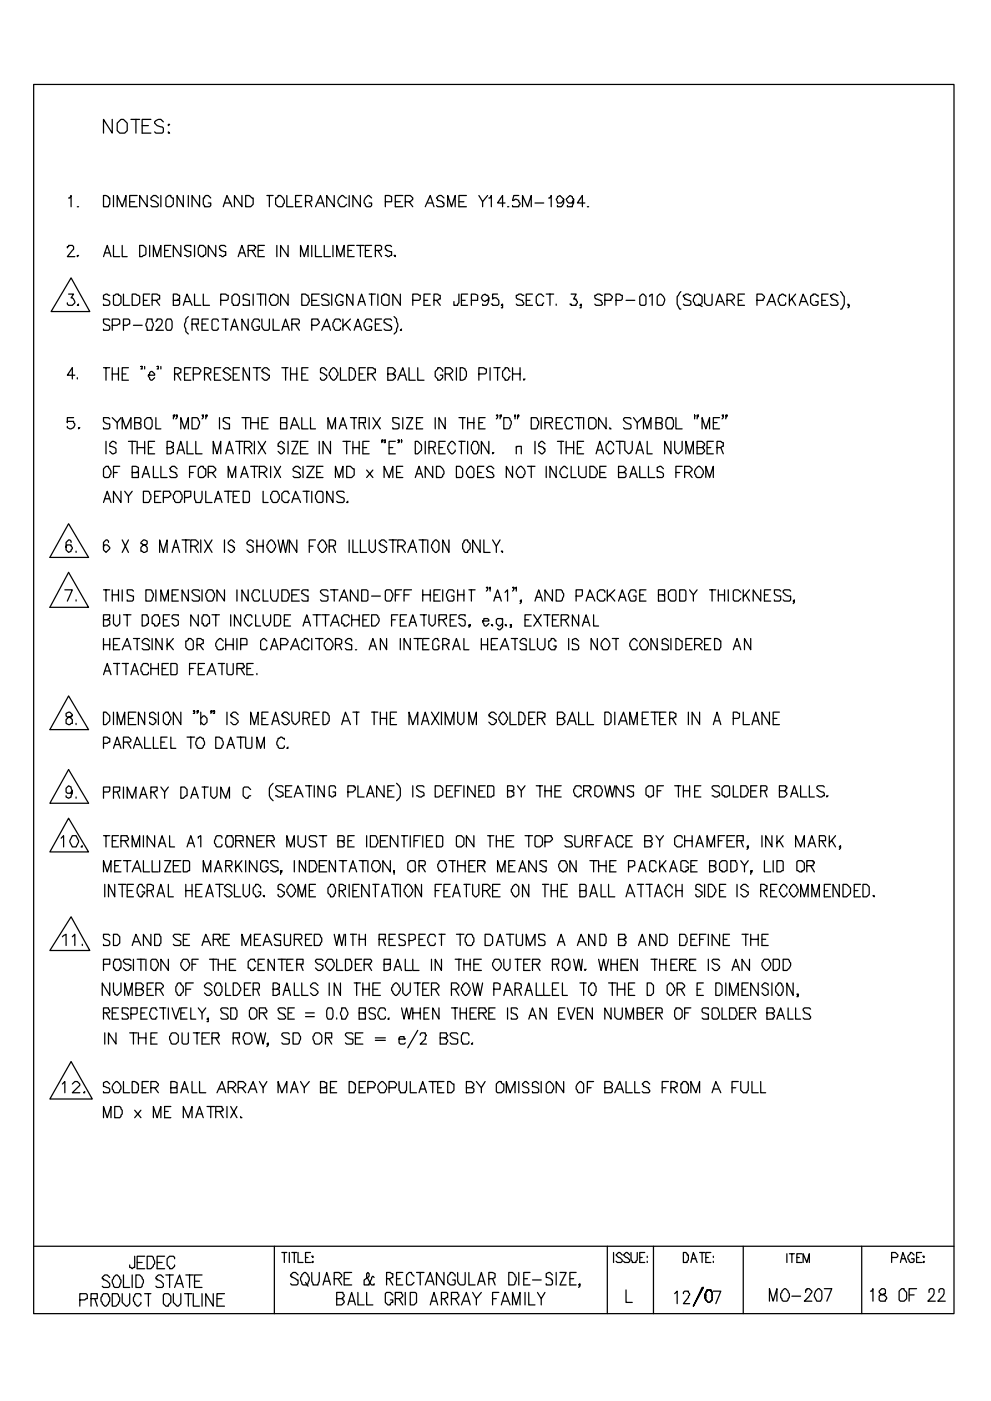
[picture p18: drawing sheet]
<svg xmlns="http://www.w3.org/2000/svg" width="210mm" height="297mm" viewBox="0 0 210 297" stroke-linecap="round" stroke-linejoin="round" font-family="sans-serif">
<g fill="none" stroke="#000" stroke-width=".26">
<path d="M7.1 17.9h195.3v260.6h-195.3zM23.8 25.3v2.9l-1.8-2.9v2.9M25.7 25.3h.5l.8 .8v1.6l-.5 .5h-1.1l-.5-.5v-1.6zM27.8 25.3h1.8M28.8 25.3v2.9M30.2 26.6h1.3M32 25.3h-1.8v2.9h1.8M34.7 25.8l-.6-.5a1.02 1.02 0 0 0-1.3 .8l.5 .5 1.1 .3 .3 .3v.8l-.3 .2h-1.3l-.3-.2M35.7 26.4h.3l-.3 .2zM35.7 28l.3 .2h-.3zM14.3 52.6v-.3h.3v-.3h.7l.3 .3v.5l-1.3 1.6h1.6M14.6 42h.2l.3-.5v2.3"/>
<path d="M15.1 58.9l3.9 7.2h-8.2zM16.4 54.2v.2l.3-.2M16.4 43.8h.3M22 41.5h.5l.5 .2v.3h.3v1.3l-.3 .3v.2h-1zM22 54.4l.8-2.4 .7 2.4M22.2 53.6h1.1M24.1 52v2.4h1.3M24.1 41.5v2.3M24.9 43.8v-2.3l1 2.3 .8-2.3v2.3M25.9 52v2.4h1.1M27.5 42.8h1.1M29.1 41.5h-1.6v2.3h1.6"/>
<path d="M29.6 52h.8l.6 .6v1.3l-.8 .5h-.6zM31.2 41.5v2.3l-1.6-2.3v2.3M31.7 52v2.4M32.5 54.4v-2.4l.8 2.4 .8-2.4v2.4M33.6 42l-.5-.5h-.6l-.5 .5v.2l.3 .3a1.38 1.38 0 0 1 1.3 1.1l-.3 .2h-1l-.3-.2M34.1 41.5v2.3M34.9 53.1h.8M35.2 42l.5-.5h.5v.2l.3 .3h.3v1.3l-.6 .5h-.7l-.3-.2zM36.2 52h-1.3v2.4h1.3M38.4 52v2.4l-1.6-2.4v2.4M38.9 41.5v2.3l-1.3-2.3v2.3M40 41.5v2.3"/>
<path d="M40.5 52.3v-.3h-1.1l-.2 .3v.5h.2v.3l1.1 .3v.8l-.5 .2-.8-.2M41.3 52v2.4M42.3 52h.8l.6 .6v1.3l-.3 .3h-.3v.2h-.5l-.5-.5v-1.3l.2-.3zM42.3 41.5v2.3l-1.6-2.3v2.3M44.7 42l-.5-.5h-.5l-.3 .2v.3h-.3v1.3l.3 .3v.2h1l.3-.2v-.6h-.5M45.8 52v2.4l-1.6-2.4v2.4M47.4 43.8l.8-2.3 1 2.3M47.6 43h1.3M47.9 52.3l-.3-.3h-.8l-.2 .3v.5h.2v.3l1.1 .3v.8h-.3l-.2 .2-.8-.2M50.5 54.4l.8-2.4 .8 2.4M50.8 53.6h1.1M51.3 41.5v2.3l-1.6-2.3v2.3"/>
<path d="M52.1 41.5h.8l.5 .5h.3v1.3l-.5 .5h-1.1zM52.7 53.1h1.3l.2-.8h-.2v-.3h-1.3v2.4M53.4 53.1l.8 1.3M54.8 53.1h1M56.1 52h-1.3v2.4h1.3M56.6 41.5h1.3M57.1 41.5v2.3M58.5 42h.2l.3-.3v-.2h.5l.6 .5 .2 .5v.5l-.5 .8h-.8l-.5-.5zM58.7 52v2.4M60.9 41.5v2.3h1.3M61.1 52v2.4l-1.6-2.4v2.4M62.7 42.8h.8"/>
<path d="M63.8 54.4v-2.4l.8 2.4 .8-2.4v2.4M64 41.5h-1.3v2.3h1.3M64.8 42.8h.8l.5-.3v-.8l-.5-.2h-.8v2.3M65.6 42.8l.5 1M66.1 52v2.4M66.9 43.8l1.1-2.3 .8 2.3M66.9 52v2.4h1.4M67.5 43h1M68.8 52v2.4h1.3M70.6 52v2.4M70.9 41.5v2.3l-1.6-2.3v2.3M71.4 54.4v-2.4l.8 2.4 .8-2.4v2.4"/>
<path d="M73.6 42h-.3l-.5-.5a1.42 1.42 0 0 0-1.1 1.5l.5 .8h.8l.6-.5M73.8 53.1h.8M74.1 41.5v2.3M75.1 52h-1.3v2.4h1.3M75.7 52h1.6M76.5 41.5v2.3l-1.6-2.3v2.3M76.5 52v2.4M77.5 53.1h.8M78.8 42l-.5-.5a1.42 1.42 0 0 0-1 1.5l.5 .8h.8l.2-.2v-.6h-.5M78.8 52h-1.3v2.4h1.3M79.6 53.1h1.1l.3-.3v-.5l-.3-.3h-1.1v2.4M80.2 53.1l.8 1.3"/>
<path d="M81.8 42.8h1.3v-1.1l-.6-.2h-.7v2.3M83.1 52.3l-.3-.3h-.8l-.2 .3v.5h.2v.3l1.1 .3v.8h-.3l-.3 .2-.7-.2M83.6 54.2h.3v.2zM83.9 42.8h1M85.5 41.5h-1.6v2.3h1.6M86 42.8h1l.6-.6v-.2l-.6-.5h-1v2.3M86.8 42.8l.8 1M90.2 43.8l1.1-2.3 .8 2.3M90.8 43h1M94.2 42l-.5-.5h-.6l-.5 .5 .3 .2v.3l1 .3v.2h.3v.6l-.3 .2h-1l-.3-.2M95 43.8v-2.3l.8 2.3 .8-2.3v2.3M97.4 42.8h1"/>
<path d="M99 41.5h-1.6v2.3h1.6M101.6 41.5l.8 1.3 1.1-1.3M102.4 42.8v1M103.7 42h.3l.2-.5v2.3M107.2 43h-1.6l1-1.5v2.3M107.7 43.8h.2M110.1 41.5h-1.1l-.3 1h.3l.3-.3 .8 .3v.3l.2 .2-.2 .8h-1.4v-.2M110.9 43.8v-2.3l1 2.3 .8-2.3v2.3M113.5 43h1.9M116.4 42h.3l.2-.5v2.3M119.6 42.2l-.5 .8h-.8l-.3-.8 .3-.2v-.3l.5-.2 .8 .7v.8l-.3 .6-.2 .2h-.8v-.2M121.7 42.2l-.3 .8h-.8l-.5-.8 .8-.7 .5 .2v.3l.3 .2v.8l-.3 .8h-1v-.2"/>
<path d="M124.1 43h-1.6l1.1-1.5v2.3M124.6 43.8h.3M14.6 62.4h1l-.5 .7h.2l.3 .3 .3 .8-.6 .5h-.7l-.3-.2v-.3M15.9 79.6h-1.6l1-1.6v2.3M16.7 64.5l-.3 .2h.3M22 78h1.3M22.5 78v2.6M23.3 62.6h-.3l-.2-.2-.8 .2v.8l1 .3 .3 .2v.6l-.3 .2h-1v-.2M23.3 67.9l-.3-.3h-1v.8l1.3 .8v.6l-.3 .2h-1v-.2M23.8 69h1.1l.2-.3h.3v-.8l-.3-.3h-1.3v2.4M23.8 78v2.6M23.8 79.3h1.3"/>
<path d="M24.1 62.6h.2l.3-.2h.5v.2h.3l.3 .3v1.3l-.6 .5h-.8l-.2-.2zM25.1 78v2.6M25.9 79.3h.8M26.2 62.4v2.3h1.3M26.2 69h.8l.3-.3h.2v-.8l-.2-.3h-1.1v2.4M27.3 78h-1.4v2.6h1.4M28 62.4h.8l.8 .5v1.3l-.5 .5h-1.1zM28.3 69h1.9M30.2 77.7h-.3h.3v.5h-.3M30.4 63.7h.8M30.7 77.7v.5M31.2 67.6h1.1v.6l.2 .5-.2 1.3h-1.1v-.5l-.2-.5z"/>
<path d="M31.5 79.6h1.3v-.3l-.5-.5h-.3l-.3 .2-.2 .8 .5 .8h.3l.5-.5M31.7 62.4h-1.3v2.3h1.3M32.3 63.7h1l.3-.3h.3v-.8h-.3l-.3-.2h-1v2.3M33.1 68.2l.2-.3v-.3h.8l.3 .3v.5l-.3 .6-1 1h1.6M33.1 63.7l.8 1M33.6 77.7h-.3h.3v.5h-.3M34.1 77.7v.5M35.5 67.6h.7l.3 .6v1.3l-.3 .5h-.7l-.3-.5v-1.3zM36.8 63.7h.8l.2-.3h.3v-.8h-.3l-.2-.2h-.8v2.3h1l.3-.2v-.8h-.5M37 79.3h.8l.3-.3h.3v-.8h-.3l-.3-.2h-.8v2.6M37.6 79.3l.8 1.3M38.9 64.7l.8-2.3 1 2.3"/>
<path d="M39.2 63.9h1M39.2 79.3h.8M40 67.1l-.6 .5v.6l-.2 .5 .2 1.6 .6 .5M40.5 78h-1.3v2.6h1.3M40.7 68.7h1.4v-1.1h-1.4v2.4M41 79.3h1.3l.3-.8-.5-.5h-1.1v2.6M41.3 62.4v2.3h1.3M41.5 68.7l.6 1.3M42.9 68.7h.8M43.1 62.4v2.3h1.3M43.4 79.3h.8l.2-.3h.3v-.8h-.3l-.2-.2h-.8v2.6M43.9 79.3l.8 1.3"/>
<path d="M44.2 67.6h-1.3v2.4h1.3M45.5 79.3h.8M46.3 68.2v-.3l-.3-.3h-.8l-.2 .3v1.9l.2 .2h.8l.3-.2v-.3M46.8 63.7h1.4l.2-.3v-.8h-.2l-.3-.2h-1.1v2.3M46.8 78h-1.3v2.6h1.3M47.1 67.6h1.3M47.9 67.6v2.4M48.9 78.5l-.5-.5h-.5l-.5 .5v.3h.2v.2a1.38 1.38 0 0 1 1.3 1.1l-.5 .5h-.5l-.5-.5M48.9 70l.8-2.4 .8 2.4M49.2 69.2h1.1M49.5 79.3h.8M49.7 62.4h.6l.5 .5v1.3l-.3 .3v.2h-1v-.2l-.3-.3v-1.3z"/>
<path d="M50.8 78h-1.3v2.6h1.3M52.7 67.6v2.4l-1.4-2.4v2.4M52.9 62.6l-.5-.2-.8 .2v.8l1.3 .3v1h-1.3v-.2M52.9 78v2.6l-1.3-2.6v2.6M53.7 62.4v2.3M53.7 78h1.6M54.5 62.4h1.6M54.5 78v2.6M55 68.2v-.3l-.2-.3h-.8l-.3 .3v.3l-.3 .2v.8l.3 .3v.3l.3 .2h.8l.2-.2v-.6h-.5M55.3 62.4v2.3M55.6 67.6v1.6l.5 .8h.8l.2-.2v-2.2M56.4 62.4v2.3"/>
<path d="M57.1 78.5l-.5-.5h-.5l-.5 .5v.3h.2v.2l1.3 .6v.5l-.5 .5h-.5l-.5-.5M57.4 62.6l.8-.2 .8 .5v1.3l-.5 .5h-.8l-.3-.2v-.3l-.3-.3zM57.9 67.6v2.4h1.4M59.8 70l.8-2.4 .8 2.4M59.8 78h1.3M60.1 69.2h1M60.6 78v2.6M61.1 62.4v2.3l-1.6-2.3v2.3M61.6 79.3h1.4M61.6 78v2.6M61.9 68.7h1.3l.3-.3v-.5l-.3-.3h-1.3v2.4M62.7 68.7l.8 1.3"/>
<path d="M63 78v2.6M64 62.4h.8l.3 .2h.3l.2 1.3-.5 .8h-1.1zM64 79.3h.8M65.4 78h-1.4v2.6h1.4M66.1 69h1.1l.5-.6-.2-.8h-1.4v2.4M66.1 63.7h1.1M67.7 62.4h-1.6v2.3h1.6M68.3 70l1-2.4 .8 2.4M68.8 69.2h1M69.3 78.5l-.5-.5h-.5l-.3 .2v.8l1.3 .6v.5l-.5 .5h-.5l-.3-.3v-.2M69.8 62.6h-.2l-.3-.2h-.5l-.3 .2h-.2v.5l.2 .3 1.1 .3 .2 .8-.2 .2h-1.1l-.2-.2M70.1 78.5l.5-.5h.3l.8 1v.6l-.3 .2v.3l-.5 .5h-.3l-.8-1v-.6l.3-.2z"/>
<path d="M70.4 62.4v2.3M72.2 78v2.6h1.4M72.2 68.2v-.3l-.2-.3h-.8l-.6 .8v.8l.6 .8h.8l.2-.2v-.3M72.8 62.9v-.3h-.3l-.3-.2-.8 .2-.2 .8v.5l.2 .3v.3l.3 .2h.8l.3-.2v-.6h-.6M72.8 67.6v2.4M73.3 68.7l1 1.3M74.1 78h.5l.5 .2v.3l.3 .3v1l-.3 .3v.2l-.5 .3h-.5zM74.3 67.6l-1.5 1.6M74.9 62.4v2.3l-1.3-2.3v2.3M75.1 70l.8-2.4 .8 2.4M75.4 69.2h1.1M75.9 64.7l.8-2.3 .8 2.3"/>
<path d="M76.2 63.9h1.1M76.2 79.3h.8M77.5 78h-1.3v2.6h1.3M78.1 79.3h1l.3-.3h.2v-.8h-.2l-.3-.2h-1v2.6M78.3 62.4h1.3M78.8 68.2v-.3l-.2-.3h-.8l-.3 .3v.3l-.2 .2v.8l.2 .3v.3l.3 .2h.8l.2-.2v-.6h-.5M78.8 62.4v2.3M78.8 79.3l.8 1.3M79.6 68.7h.8M80.2 62.4v2.3M81 67.6h-1.4v2.4h1.4M81.2 62.6h.3v-.2h.5l.3 .2h.2v1.9l-.2 .2h-.8l-.5-.5v-1.3z"/>
<path d="M82.3 79.3h1l.6-.5v-.3l-.6-.5h-1v2.6h1l.6-.5v-.5h-.3v-.3h-.3M83.1 67.9l-.3-.3h-1l-.3 .3v.5l1.3 .6v.2h.3v.6l-.3 .2h-1l-.3-.2M83.6 67.1l.5 .5v.6l.3 .5-.3 1.6-.5 .5M84.9 62.4v2.3l-1.6-2.3v2.3M84.9 79.6h1.1M85.2 69.8l-.3 .2h.3M86.8 78v2.6h1.3M87.6 63.7h1.3l.3-.3v-.8h-.3l-.3-.2h-1v2.3M88.6 78v2.6h1.4M90 63.7h.8M91.3 62.4h-1.3v2.3h1.3M92.1 63.7h.8l.2-.3h.3v-.8h-.3l-.2-.2h-.8v2.3"/>
<path d="M92.6 63.7l.8 1M93.9 78.8v-.3l-.5-.5h-.5v.2l-.6 .6v1l.6 .5v.3h.5l.5-.5v-.5h-.5M94.5 79.3h1l.5-.5v-.3l-.5-.5h-1v2.6M95.2 79.3l.8 1.3M96.8 78v2.6M97.4 62.4v1.8l-.3 .3v.2h-.8v-.8M97.6 78h.6l.5 .2v.3l.3 .3v1l-.3 .3v.2l-.5 .3h-.6zM97.9 63.7h.8M99.2 62.4h-1.3v2.3h1.3M100 63.7h1.3v-1.1l-.5-.2h-.8v2.3M101.6 79.3h1.3l.3-.3v-.8h-.3l-.2-.2h-1.1v2.6M103.7 63.1l-.2 .6h-.3l-.3 .2-.5-.2-.3-.6 .3-.5 .5-.2 .3 .2h.3a1.64 1.64 0 0 1-.3 2.1h-.8v-.2"/>
<path d="M104 78v2.6M104.8 78h1.3M105.6 62.4h-1.1v1l.3-.3h.5l.5 .6v.8l-.2 .2h-1.1v-.2h-.3M105.6 78v2.6M106.6 64.7h-.2l.2-.2v.8h-.2M108.2 78.8l-.5-.8h-.5v.2l-.6 .6v1l.6 .5v.3h.5l.5-.8M108.7 79.3h1.6M108.7 78v2.6M110.3 78v2.6M111.1 62.6h-.2l-.3-.2h-.5l-.3 .2h-.3v.5l.3 .3 1.1 .3v.2l.2 .3v.3l-.2 .2h-1.1l-.3-.2M111.7 63.7h.7M113 62.4h-1.3v2.3h1.3"/>
<path d="M115.4 62.9l-.6-.5h-.5l-.5 .5v1.3l.2 .3v.2h1.1v-.2l.3-.3M115.9 62.4h1.6M116.7 62.4v2.3M118 64.5v.2M121.2 62.4h1l-.5 1h.5l.3 .8-.3 .3v.2h-1v-.2h-.3M123.3 64.7h-.3l.3-.2v.8h-.3M127.8 62.6h-.3l-.2-.2h-.6l-.2 .2h-.3v.5l.3 .3 1 .3 .3 .8-.3 .2h-1l-.3-.2M128.3 63.7h1.3l.3-.8-.5-.5h-1.1v2.3M130.7 63.7h1.1l.2-.3v-.8h-.2l-.3-.2h-.8v2.3M132.8 63.7h1.9M135.7 62.9l.6-.5h.2l.6 .5v1.6l-.3 .2h-.8l-.3-.2zM137.8 62.9v-.3l.6-.2v2.3"/>
<path d="M139.4 62.9l.6-.5a1.38 1.38 0 0 1 1 1.3l-.2 .8-.3 .2h-.8l-.3-.2zM144.5 61.8l-.8 1.1v1.6l.5 1h.3M146.6 62.6h-.3l-.3-.2h-.5l-.2 .2h-.3l.3 .8 1 .3 .3 .2v.6l-.3 .2h-1l-.3-.2M147.4 62.6h.2l.3-.2h.5v.2h.3l.3 .3v1.3l-.6 .5h-.8l-.2-.2v-.3l-.3-.3zM148.2 64.5l.8 .5M149.5 62.4v1.8l.5 .5h.8l.3-.2v-2.1M151.9 64.7l.8-2.3 1 2.3M152.1 63.9h1.1M154.3 63.7h1l.5-.6v-.2l-.5-.5h-1v2.3M155 63.7l.8 1M156.6 63.7h.8M158 62.4h-1.4v2.3h1.4"/>
<path d="M160.6 63.7h1.3l.3-.8-.5-.5h-1.1v2.3M162.7 64.7l1.1-2.3 .8 2.3M163.2 63.9h1.1M166.7 62.9v-.3l-.8-.2-.3 .2h-.2l-.3 .8v.5l.5 .8h.8l.3-.2v-.3M167.5 62.4v2.3M168 63.4l.8 1.3M168.8 62.4l-1.3 1.5M169.6 64.7l.8-2.3 1 2.3M169.9 63.9h1M173.6 62.9v-.3h-.3l-.3-.2h-.5v.2h-.3l-.2 .3v1.3l.5 .5h.8l.3-.2v-.6h-.6M174.4 63.7h.8M175.7 62.4h-1.3v2.3h1.3"/>
<path d="M177.8 62.6h-.3l-.2-.2h-.6l-.2 .2h-.3l.3 .8 1 .3 .3 .8-.3 .2h-1l-.3-.2M178.3 61.8l.8 1.1v1.6l-.5 1h-.3M180.2 64.7h-.3v-.2l.3 .2v.3l-.3 .3M15.6 88.5h-1.3v1.1v-.3h1.3v.3l.3 .3-.3 .8-.8 .2-.5-.2v-.3M16.4 80.1v.2zM16.7 90.7v.2l.2-.2M22 99.4l.5-.5h.5v.2a1.02 1.02 0 0 1 .3 1.6v.3l-.3 .2h-.8l-.2-.2zM22.5 93.6v2.6M23.3 88.8l-.3-.3h-1v.8l.2 .3 .6 .3h.5v.8l-.3 .2h-1v-.2M23.8 88.5l1.1 1.1 .8-1.1M24.6 94.1v-.3l-.5-.2h-.3l-.5 .5v.5l1 .3 .3 .3v.8l-.8 .2-.5-.5M24.9 89.6v1.3"/>
<path d="M25.4 98.9h-1.3v2.3M25.9 90.9v-2.4l.8 2.4 1.1-2.4v2.4M27.3 93.6h1.5M28 93.6v2.6M28.6 89.6h1l.3-.3v-.5l-.3-.3h-1v2.4h1l.3-.2v-.8h-.3l-.2-.3M29.1 93.6v2.6M29.1 94.9h1.6M30.7 89.1l.5-.6h.8v.3l.3 .3v1.3l-.3 .3v.2h-.8l-.5-.5zM30.7 93.6v2.6M31.5 94.9h.8M32.5 98.9v2.3h1.1M32.8 93.6h-1.3v2.6h1.3"/>
<path d="M33.1 88.5v2.4h1M34.1 98.9v2.3h1.4M35.5 94.9h.7l.3-.3h.3v-.8h-.3l-.3-.2h-.7v2.6h.7l.3-.2h.3v-.8l-.3-.3h-.3M37 88l-.2 .3v-.3h.2l-.2 .8M37.6 99.4l-.6-.5h-.5l-.5 .5 .2 .3v.2l1.1 .3 .3 .8-.3 .2h-1.1l-.2-.2M37.6 96.2l.8-2.6 .8 2.6M37.6 88v.3l-.3-.3h.3v.5l-.3 .3M37.8 95.4h1.1M38.4 90.9v-2.4l.8 2.4 .8-2.4v2.4M39.7 93.6v2.6h1.3M40.7 88.5h1.1l.5 .8-.2 1.4-.3 .2h-1.1zM41.5 98.9h-1.3v2.3"/>
<path d="M41.5 93.6v2.6h1.4M42.1 99.4l.5-.5h.5v.2l.3 .3h.3v1.3l-.6 .5h-.8l-.2-.2zM43.1 88v.3l-.2-.3h.2v.5l-.2 .3M43.9 88l-.2 .3v-.3h.2l-.2 .8M45.2 96.2v-2.6l.8 2.6 .8-2.6v2.6M46.6 88.5v2.4M47.9 96.2l.8-2.6 .8 2.6M48.2 95.4h1M48.7 88.8v-.3h-1.1l-.2 .3v.5l1.3 .6v1h-1.1l-.2-.2M50 93.6h1.6M50.8 93.6v2.6M51.3 88.5h1.6"/>
<path d="M51.9 94.9h1l.5-.5v-.3l-.5-.5h-1v2.6M52.1 88.5v2.4M52.7 94.9l.7 1.3M53.2 98.9h1.6M53.2 88.5v2.4M53.2 89.6h1.6M54 93.6v2.6M54 98.9v2.3M54.8 93.6l1.6 2.6M54.8 88.5v2.4M55.6 89.6h.8M56.4 93.6l-1.6 2.6"/>
<path d="M56.9 88.5h-1.3v2.4h1.3M57.4 98.9v2.3M58.2 98.9l1.3 2.3M59.5 89.6h1.4v-1.1h-1.4v2.4h1.4v-1l-.3-.3M59.5 98.9l-1.3 2.3M60.3 94.1l-.5-.5h-.3l-.5 .5v.5l1.1 .3v.3h.2v.5l-.5 .5h-.3l-.5-.5M61.1 93.6v2.6M61.6 90.9l.8-2.4 1.1 2.4M61.9 93.6h1.3l-1.3 2.6h1.3M61.9 90.1h1.1M63.8 99.4l-.6-.5h-.5l-.5 .5v.3l.2 .2 1.1 .3 .3 .8-.3 .2h-1.1l-.2-.2M63.8 94.9h1"/>
<path d="M64 88.5v2.4h1.4M64.3 98.9v2.3M65.1 98.9h1.6l-1.6 2.3h1.6M65.4 93.6h-1.6v2.6h1.6M65.9 88.5v2.4h1M67.7 93.6v2.6M68.5 98.9h-1.3v2.3h1.3M69.6 90.9v-2.4l.8 2.4 .8-2.4v2.4M70.1 93.6v2.6l-1.6-2.6v2.6M72 90.9l.8-2.4 .8 2.4M72.2 90.1h1.1M72.8 93.6h1.5"/>
<path d="M73.6 98.9h.7l.6 .5h.2v1.3l-.5 .5h-1zM73.6 93.6v2.6M74.3 88.5h1.4M74.9 93.6v2.6M74.9 94.9h1.3M75.1 88.5v2.4M76.2 89.6h1.3v-1.1h-1.3v2.4M76.2 93.6v2.6M77 94.9h.8M77 89.6l.5 1.3M77.8 99.7l1.3 1.5M78.3 93.6h-1.3v2.6h1.3"/>
<path d="M78.3 88.5v2.4M79.1 99.7l-1.3 1.5M79.1 88.5l1.6 2.4M80.7 88.5l-1.6 2.4M81.2 93.3l-.2 .3v-.3h.2v.3l-.2 .2M81.8 93.3v.3l-.3-.3h.3v.5h-.3M82.5 94.9h.8M83.9 93.6h-1.4v2.6h1.4M84.4 80.6l1.1-2.6 .8 2.6M84.7 93.3v.3l-.3-.3h.3v.5h-.3M84.7 88.8l-.3-.3h-1.1v.8l.3 .3 1.1 .3v.8l-.3 .2h-1.1v-.2M85.2 93.3v.5"/>
<path d="M85.5 98.9h-1.4v2.3h1.4M85.5 88.5v2.4M86.3 88.5h1.3l-1.3 2.4h1.3M88.1 93.6h.5l.8 .8v1l-.8 .8h-.5zM88.4 89.6h.8M89.7 88.5h-1.3v2.4h1.3M90.2 93.6v2.6M91 94.9h.8l.5-.3v-.8l-.5-.2h-.8v2.6M91.8 98.9v2.3l-1.6-2.3v2.3M91.8 94.9l.5 1.3M92.3 88.5v2.4M92.6 98.9a1.38 1.38 0 0 1 1.6 1.6l-.5 .7h-1.1z"/>
<path d="M93.1 94.9h.8M94.5 93.6h-1.4v2.6h1.4M94.5 88.5v2.4l-1.4-2.4v2.4M96.6 94.4v-.3l-.6-.5h-.2l-.8 1v.6l.2 .2v.3l.6 .5h.2l.6-.5v-.3M96.8 98.9h.8l.6 .5v1.6l-.3 .2h-1.1zM97.4 93.6h1.3M97.4 88.5h1.3M97.9 93.6v2.6M98.2 88.5v2.4M99.2 99.4l.5-.5h.3l.5 .5v1.6l-.2 .2h-.8l-.3-.2v-.3l-.2-.2v-.6zM99.2 88.5v2.4M99.2 93.6v2.6"/>
<path d="M99.2 89.6h1.3M100.3 93.8l.2-.2h.6l.5 .8v1l-.5 .8h-.6l-.5-.8v-1l.3-.3zM100.5 88.5v2.4M101.6 89.6h.8M102.7 98.9h-1.4v2.3h1.4M102.9 88.5h-1.3v2.4h1.3M103.7 93.6v2.6l-1.6-2.6v2.6M104.5 96v.2l.3-.2M104.8 99.4l-.6-.5h-.5l-.5 .5 .3 .3v.2l1 .3 .3 .8-.3 .2h-1l-.3-.2M105.6 88v.3l-.3-.3h.3v.5l-.3 .3M106.4 88l-.3 .3v-.3h.3l-.3 .8M106.9 88.5h1l.6 .8-.3 1.4-.3 .2h-1z"/>
<path d="M108.7 98.9v2.3l-1.3-2.3v2.3M109.3 88v.8M109.5 94.9l.3-.3h.8v1.6M109.5 94.6v1.6M110.1 88l-.3 .3v-.3h.3l-.3 .8M110.3 98.9a1.42 1.42 0 0 1 1.1 1.6l-.5 .7h-.8l-.3-.2v-.3l-.3-.2v-.6zM111.1 80.3v.3l.3-.3M111.9 98.9h1.6M112.7 88.5h1.1l.5 .8-.3 1.4-.2 .2h-1.1zM112.7 98.9v2.3M113.5 93.6v2.6M114.8 88.5v2.4"/>
<path d="M115.6 94.1l-.5-.5h-.3l-.5 .5v.5l1.1 .3v.3h.2v.5l-.5 .5h-.3l-.5-.5M115.6 89.6h1.3l.3-.3v-.5l-.3-.3h-1.3v2.4M115.9 98.9v2.3M116.4 89.6l.8 1.3M118 98.9v2.3l-1.3-2.3v2.3M118 89.6h.8M118.3 93.6h1.3M119.1 93.6v2.6M119.3 88.5h-1.3v2.4h1.3M120.1 94.9h1.6M120.1 93.6v2.6M120.4 99.4l-.5-.5a1.42 1.42 0 0 0-1.1 1.6l.5 .7h.8l.3-.2v-.3"/>
<path d="M121.2 98.9v2.3h1M121.4 89.1v-.3l-.2-.3h-.8l-.5 .8 .2 1.4 .3 .2h.8l.2-.2v-.3M121.7 93.6v2.6M122 88.5h1.6M122.5 94.9h.8M122.8 98.9v1.8l.5 .5h.8l.3-.2v-2.1M122.8 88.5v2.4M123.8 93.6h-1.3v2.6h1.3M123.8 88.5v2.4M124.9 88.8l.2-.3h.8l.6 .6v1.3l-.6 .5h-.8l-.2-.2zM125.1 98.9a1.38 1.38 0 0 1 1.6 1.6l-.5 .7h-1.1zM126.5 96.2l.8-2.6 .8 2.6"/>
<path d="M126.7 95.4h1.1M128.6 98.9h-1.3v2.3h1.3M128.6 88.5v2.4l-1.6-2.4v2.4M129.4 90.7v.2h.2M130.2 94.4v-.3l-.6-.5h-.5v.2l-.5 .6v1l.5 .6v.2h.5l.6-.5v-.3M130.7 93.6h1.6M131.5 93.6v2.6M132.6 93.6v1.8l.7 .8 .6-.2v-.3l.2-.3v-1.8M133.9 88.8l-.3-.3h-1l-.3 .3a1.38 1.38 0 0 0 1.3 1.1l.3 .2v.6l-.3 .2h-1l-.3-.2M134.4 88.5l.8 1.1 1.1-1.1M134.9 96.2l.8-2.6 .8 2.6M135.2 95.4h1.1"/>
<path d="M135.2 89.6v1.3M135.7 98.9v2.3h1.4M136.5 90.9v-2.4l.8 2.4 .8-2.4v2.4M137.3 93.6v2.6h1.1M137.6 98.9v2.3h1.3M139.2 89.6h1l.3-.3v-.5l-.3-.3h-1v2.4h1l.3-.2v-.8h-.3l-.2-.3M140.8 99.4l-.6-.5-.8 .2v.8l1.1 .3 .3 .3v.5l-.3 .2h-1.1v-.2M141.6 88.5h1v.3l.3 .3v1.3l-.3 .3v.2h-1v-.2l-.3-.3v-1.3l.3-.3zM142.3 93.6v2.6l-1.3-2.6v2.6M143.1 93.6v1.8l.3 .3v.3l.5 .2 .8-.8v-1.8M143.4 88.5v2.4h1.3M144.7 98.9h-1.3v2.3"/>
<path d="M145.5 96.2v-2.6l.8 2.6 .8-2.6v2.6M147.4 88v.8M147.6 99.4l.6-.5a1.42 1.42 0 0 1 1 1.6l-.5 .7h-.8l-.5-.7v-.6zM147.9 94.9h1.1l.5-.5v-.3l-.5-.5h-1.1v2.6h1.1l.5-.5-.3-.8h-.2M148.2 88l-.3 .3v-.3h.3l-.3 .8M149 90.9v-2.4l.8 2.4 .7-2.4v2.4M150 94.9h.8M151.3 93.6h-1.3v2.6h1.3M151.3 89.6h.8M152.1 94.9h.8l.3-.3h.3v-.8h-.3l-.3-.2h-.8v2.6M152.7 88.5h-1.4v2.4h1.4M152.9 94.9l.6 1.3"/>
<path d="M153.5 88v.3l-.3-.3h.3v.5l-.3 .3M154.3 88l-.3 .3v-.3h.3l-.3 .8M14.6 111l4.2 7.2h-8.2zM15.1 115v-.3l-.3-.2h-.2l-.6 .5v1.6l.6 .5 .5-.2v-.3l.2-.3-.2-.8h-.8l-.3 .3v.3M16.1 116.9v.2zM22 106.5l.8-2.3 .7 2.3M22.2 105.7h1.1M23 115v-.3l-.2-.2h-.3l-.5 .5v1.6l.5 .5 .8-.8v-.2l-.5-.6h-.6l-.2 .3v.3M24.1 100.2h.8M25.7 104.2v2.3l-1.6-2.3v2.3M25.9 114.5l1.4 2.6M26.5 104.2l.8 1 .7-1"/>
<path d="M27.3 114.5l-1.4 2.6M27.3 105.2v1.3M28 100.2h.8l.6-.3v-.8l-.6-.2h-.8v2.3h1.4v-1h-.6M30.2 101.2l.8-2.3 .7 2.3M30.4 114.5l-.5 .5v.3l.8 .2 .5 .6v.8l-.5 .2-.8-.2v-.8l.5-.6h.6l.2-.2v-.6zM30.4 104.2h1.1l.5 .8v.7l-.5 .8h-1.1zM30.4 100.5h1.1M32.8 105.2h.8M33.9 117.1v-2.6l.8 2.6 .8-2.6v2.6M34.1 104.2h-1.3v2.3h1.3M34.7 105.5h1l.5-.5-.2-.8h-1.3v2.3M36.5 117.1l.8-2.6 .8 2.6"/>
<path d="M36.8 116.1h1M37 104.4a.94 .94 0 0 1 1.4 0v.3l.2 .3v.7l-.5 .8h-.8l-.5-.8v-.7l.2-.3zM38.6 114.5h1.6M39.2 105.5h.8l.5-.3v-1h-1.3v2.3M39.4 114.5v2.6M40.2 100.2h.8M40.5 115.8h1l.6-.5v-.3l-.6-.5h-1v2.6M41.3 104.2v1.5l.2 .8h1.1l.3-.8v-1.5M41.3 115.8l.8 1.3M42.6 114.5v2.6M43.4 114.5l1.6 2.6M43.7 104.2v2.3h1.3"/>
<path d="M44.2 100.2h1l.6-.5v-.3l-.6-.5h-1v2.3M45 100.2l.8 1M45 114.5l-1.6 2.6M45.5 106.5l.8-2.3 .8 2.3M45.8 105.7h1M47.6 114.5v2.6M47.6 104.2h1.6M48.4 101.2v-2.3l.8 2.3 .8-2.3v2.3M48.4 104.2v2.3M49.5 105.2h.8M49.7 115l-.5-.5h-.3l-.5 .5v.3l.3 .2 .8 .3v.3h.2v.5l-.5 .5h-.3l-.5-.5M50.8 104.2h-1.3v2.3h1.3"/>
<path d="M51.1 101.2l.8-2.3 .8 2.3M51.3 100.5h1.1M51.6 104.2h1.1l.2 .2v1.9l-.2 .2h-1.1zM53.7 115v-.3l-.5-.2h-.3l-.5 .5v.3l.3 .2h.2l.8 .6v.8l-.8 .2-.5-.5M54.5 114.5v2.6M54.5 115.8h1.3M55 100.2h1.1l.5-.5v-.3l-.5-.5h-1.1v2.3M55.8 104.2v2.3h1.1M55.8 114.5v2.6M55.8 100.2l.8 1M56.9 115l.5-.5h.3l.8 1v.6l-.8 1h-.3l-.8-1v-.6l.3-.2zM57.7 104.4a.94 .94 0 0 1 1.3 0v.3l.3 .3v.7l-.6 .8h-.8l-.2-.2v-.3l-.3-.3v-.7l.3-.3z"/>
<path d="M59 114.5l.5 2.6 .6-2.6 .5 2.6 .5-2.6M61.4 104.7l-.3-.3v-.2h-.8l-.5 .5v1.3l.5 .5h.8v-.2l.3-.3M61.9 106.5l.8-2.3 1.1 2.3M62.2 105.7h1M63 114.5v2.6l-1.6-2.6v2.6M64.3 104.2h1.3M65.1 104.2v2.3M65.6 115.8h.8M66.1 104.2v2.3M66.9 114.5h-1.3v2.6M67.2 100.2h.8M67.5 104.2h.8l.2 .2v1.9l-.2 .2h-.8l-.6-.8v-.7z"/>
<path d="M67.7 115l.6-.5h.2l.8 1v.6l-.8 1h-.2l-.6-.5v-.3l-.2-.2v-.6l.2-.2zM69.8 115.8h.8l.6-.3v-.8l-.6-.2h-.8v2.6M70.6 104.2v2.3l-1.3-2.3v2.3M70.6 115.8l.6 1.3M71.2 101.2v-2.3l.8 2.3 .8-2.3v2.3M73 104.4l-.2-.2h-1.1l-.3 .2a1.38 1.38 0 0 0 1.4 1.1l.2 .2v.6l-.2 .2h-1.1l-.3-.2M73.8 106.3l-.2 .2h.2M74.1 114.5v2.6M74.9 114.5v2.6h1M76.5 114.5v2.6h1.3M78.3 114.5v2.1l.5 .5h.3l.5-.5v-2.1M81.5 101.2v-2.3l1 2.3 .8-2.3v2.3"/>
<path d="M82 115l-.5-.5h-.5l-.6 .5v.3h.3v.2l1.3 .6v.5l-.5 .5h-.5l-.6-.5M82.5 114.5h1.6M83.3 114.5v2.6M84.1 100.2h.8M84.4 115.8h1.1l.5-.5v-.3l-.5-.5h-1.1v2.6M85.2 115.8l.8 1.3M86.5 117.1l1.1-2.6 .8 2.6M87 116.1h1.1M88.1 101.2l.8-2.3 .8 2.3M88.4 100.5h1M88.9 114.5h1.6M89.7 114.5v2.6"/>
<path d="M90.8 114.5v2.6M91.8 115l.5-.5h.3l.5 .5v1.6l-.5 .5h-.3l-.8-1v-.6l.3-.2zM95.2 114.5v2.6l-1.3-2.6v2.6M98.4 114.7l.3-.2h.5v.2l.5 .6v1l-.5 .6v.2h-.5l-.5-.8v-1l.2-.3zM101.3 100.2h.8M101.9 114.5v2.6l-1.6-2.6v2.6M102.7 114.5v2.6h1.3M104.5 114.5l.8 1.3 .8-1.3M105.3 115.8v1.3M106.4 116.9h.2v.2zM127.3 100.2h1M131.2 100.2h1.1l.5-.5v-.3l-.5-.5h-1.1v2.3h1.4l.2-.2v-.5l-.2-.3h-.3"/>
<path d="M133.6 101.2l.8-2.3 .8 2.3M133.9 100.5h1M143.4 100.2h.8M145.3 100.2h1l.5-.5v-.3l-.5-.5h-1v2.3M146 100.2l.8 1M149.8 101.2v-2.3l.7 2.3 .8-2.3v2.3M13.8 125.1h1.5l-1 2.3M14.6 121.4l4.2 7.4h-8.2zM16.1 127.2v.2zM22 131.4h.8l.2-.3h.3v-.7h-1.3v2.3h.8l.2-.2h.3v-.8l-.3-.3h-.2M22 125.1h1.3M22 135.4v2.4"/>
<path d="M22 136.7h1.3M22.5 125.1v2.3M23.3 135.4v2.4M23.8 125.1v2.3M23.8 126.1h1.3M24.1 130.4v1.8l.5 .5h.3l.5-.5v-1.8M24.1 136.7h.8M25.1 125.1v2.3M25.4 135.4h-1.3v2.4h1.3M25.9 137.8l1.1-2.4 .8 2.4M25.9 125.1v2.3M26.2 130.4h1.6"/>
<path d="M26.5 137h1M27 130.4v2.3M28.3 125.3l-.3-.2h-1v.8l.3 .2 1 .3v.8l-.3 .2h-1v-.2M28.3 135.4h1.3M29.1 135.4v2.4M30.2 130.4h1v.2l.3 .3v1.3h-.3v.3l-.5 .2h-.5zM31 125.1h1l.5 .8v.5l-.2 .8-.3 .2h-1zM31.7 135.9l-.5-.5h-.5l-.5 .5v.3l.2 .2 1.1 .3v.3l.2 .2v.3l-.2 .3h-1.1l-.2-.3M32.3 130.9l.5-.5h.8v.2l.3 .3v1.3h-.3v.3l-.3 .2h-.5v-.2l-.3-.3h-.2zM32.3 135.4v2.4M33.1 125.1v2.3M34.1 127.4v-2.3l.8 2.3 .8-2.3v2.3"/>
<path d="M34.4 135.4v2.4l-1.3-2.4v2.4M34.7 131.4h.8M35.5 135.4v2.4M35.7 136.4l1.1 1.4M36 130.4h-1.3v2.3h1.3M36.5 126.1h.8M36.8 135.4l-1.3 1.6M37.8 130.6v-.2h-1l-.3 .2v.5l1.1 .3 .2 .3v.8l-.8 .2-.5-.5M37.8 125.1h-1.3v2.3h1.3M40 135.4h.5l.5 .5v1.6l-.3 .3h-.7l-.6-.6v-1.3h.3l.3-.3zM40 125.1v2.3l-1.4-2.3v2.3M41.8 136.7h.8l.3-.3h.2v-.8h-.2l-.3-.2h-.8v2.4"/>
<path d="M42.1 130.4v2.3l-1.6-2.3v2.3M42.3 125.3l-.2-.2h-1.1l-.3 .2a1.38 1.38 0 0 0 1.4 1.1l.2 .2v.6l-.2 .2h-1.1l-.3-.2M42.3 136.7l.8 1.1M42.9 125.1v2.3M43.1 130.4h.8l.5 .5v1.3h-.2l-.3 .3v.2h-.5l-.3-.2v-.3h-.2v-1.3l.2-.3zM43.9 125.3a.94 .94 0 0 1 1.3 0v.3l.3 .3v.5l-.3 .8-.2 .2h-.8l-.3-.2-.2-.8v-.5l.2-.3zM45 130.4h1.6M45.8 130.4v2.3M47.4 135.9l-.6-.5a1.42 1.42 0 0 0-1 1.6l.5 .8h.8l.3-.3v-.3M47.6 125.1v2.3l-1.6-2.3v2.3M47.9 135.4v2.4M47.9 136.7h1.6"/>
<path d="M48.9 130.4v2.3M49.5 135.4v2.4M50.3 125.1v2.3M50.3 135.4v2.4M51.1 130.4v2.3l-1.4-2.3v2.3M51.1 136.7h1.3v-1.1l-.3-.2h-1v2.4M52.7 125.1v2.3l-1.4-2.3v2.3M53.4 130.9v-.3l-.2-.2h-.8l-.5 .7a1.42 1.42 0 0 0 1 1.6l.5-.5M54.2 130.4v2.3h1.1M55 125.6v-.3l-.2-.2h-.8l-.6 .8v.5l.3 .8 .3 .2h.8l.2-.2v-.3M55.8 130.4v1.5l.3 .3v.3l.5 .2 .5-.2v-.3l.3-.3v-1.5M55.8 125.1v2.3h1.1"/>
<path d="M56.6 135.9l-.5-.5h-.3l-.5 .5v1.6l.3 .3h.8l.2-.3v-.3M57.4 125.1v1.5l.5 .8h.8l.3-.8v-1.5M57.4 137.8l.8-2.4 .8 2.4M57.7 137h1M58.2 130.4h1.1l.2 .2v1.6l-.5 .5h-.8zM59.5 136.7h1.4l.2-.8-.5-.5h-1.1v2.4M59.8 125.1h1.1l.5 .8v.5l-.3 .8-.2 .2h-1.1zM60.3 131.4h.8M61.6 130.4h-1.3v2.3h1.3M61.6 137.8l1.1-2.4 .8 2.4M61.9 126.1h1.1M62.2 137h1"/>
<path d="M63.5 125.1h-1.6v2.3h1.6M64.3 132.7l.8-2.3 .8 2.3M64.6 131.9h1M65.4 125.3v-.2h-1.1l-.3 .2v.6l1.4 .5v1h-1.1l-.3-.2M65.6 135.9h-.2v-.3l-.3-.2h-.5v.2l-.3 .3h-.3v1.3l.6 .6h.8v-.3l.2-.3M66.1 135.4v2.4M66.4 130.4h1.6M66.9 135.4h1.6M67.2 130.4v2.3M67.7 135.4v2.4M68.3 130.4h1.5M69.1 135.9l.5-.5a1.42 1.42 0 0 1 1 1.6l-.5 .8h-.8l-.5-.8v-.6z"/>
<path d="M69.1 130.4v2.3M69.6 125.3l-.3-.2h-1l-.3 .2a1.42 1.42 0 0 0 1.6 1.1v.8l-.3 .2h-1l-.3-.2M70.1 132.7l1.1-2.3 .8 2.3M70.1 125.1h1.6M70.6 131.9h1.1M70.9 125.1v2.3M71.2 136.7h.8l.5-.3v-.8l-.5-.2h-.8v2.4M72 127.4l1-2.3 .8 2.3M72 136.7l.5 1.1M72.5 126.6h1.1M74.1 130.9v-.3l-.3-.2h-.8l-.5 .5v1.3h.3l.2 .3v.2h.6l.5-.5M74.6 135.9v-.3l-.3-.2h-.5l-.5 .5v.3l.3 .2 1 .3v1.1h-1l-.3-.3"/>
<path d="M74.6 131.4h1.6M74.6 130.4v2.3M75.4 137.8h.3M75.9 125.1v2.3l-1.6-2.3v2.3M76.2 130.4v2.3M76.7 125.1h1.1l.3 .2v1.9l-.3 .2h-1.1zM77 131.4h.8M78.3 130.4h-1.3v2.3h1.3M78.3 137.8l.8-2.4 .8 2.4M78.6 137h1M78.8 130.4h1.1l.5 .7a1.38 1.38 0 0 1-1.6 1.6zM78.8 126.4h1.9"/>
<path d="M81.8 125.3a.94 .94 0 0 1 1.3 0v.3l.2 .3v.5l-.2 .8-.3 .2h-.8l-.2-.2zM82 135.4v2.4l-1.3-2.4v2.4M83.1 131.4h.8M83.9 126.1h.8M84.4 130.4h-1.3v2.3M84.9 135.4v2.4M84.9 131.4h.8M85.2 125.1h-1.3v2.3M85.7 126.1h1.1M86.3 130.4h-1.4v2.3h1.4M86.8 132.7l.8-2.3 .8 2.3M87 135.4v2.4l-1.3-2.4v2.4"/>
<path d="M87 131.9h1.1M87.3 125.1h-1.6v2.3M87.8 135.4h1.6M88.6 135.4v2.4M89.2 130.4h1.3M89.7 125.1v2.3M89.7 126.1h1.6M89.7 136.7h.8M90 130.4v2.3M91 130.4v1.8l.5 .5h.3l.5-.5v-1.8M91 135.4h-1.3v2.4h1.3M91.3 125.1v2.3"/>
<path d="M92.1 126.1h.8M93.1 131.4h1.1l.3-.3h.2v-.7h-1.6v2.3M93.1 135.9l-.2-.3v-.2h-.6l-.5 .5v1.6l.3 .3h.8l.2-.3v-.5h-.2M93.4 125.1h-1.3v2.3h1.3M93.9 136.7h.8l.3-.3h.2v-.8h-.2l-.3-.2h-.8v2.4M93.9 131.4l.8 1.3M93.9 125.1v2.3M94.7 136.7l.5 1.1M95.5 131.4h.8M96 137.8l.8-2.4 .8 2.4M96.3 125.6v-.3l-.3-.2h-.8l-.2 .2v.3l-.3 .3v.5l.3 .8 .2 .2h.8l.3-.2v-.8h-.5M96.3 137h1.1"/>
<path d="M96.8 130.4h-1.3v2.3h1.3M97.1 125.1v2.3M97.1 126.1h1.3M98.4 135.4v2.4h1.1M98.4 125.1v2.3M98.7 130.6v-.2h-1.1l-.2 .2v.5h.5l.8 .6v.8l-.3 .2h-.5l-.5-.5M99.5 125.1h1.3M99.7 132.5l-.2 .2v-.2h.2v.2l-.2 .3M100 125.1v2.3M102.1 135.4v2.4M102.1 136.7h1.4M102.4 131.7h1.3v-.3l-.2-.3h-.8l-.3 .8 .5 .8h.3l.5-.5"/>
<path d="M103.5 124.5v.3l-.3-.3h.3v.6l-.3 .2M103.5 135.4v2.4M104 124.5v.8M104.2 132.5h.3v.2zM104.2 136.7h.8M104.8 127.4l.8-2.3 .8 2.3M105 126.6h1.1M105.6 135.4h-1.4v2.4h1.4M106.1 137.8l1.1-2.4 .7 2.4M106.6 131.1v1.9l-.5 .5h-.3l-.2-.2M106.6 131.4l-.2-.3h-.8l-.3 .3v.8l.5 .5h.3l.5-.5M106.6 137h1.1"/>
<path d="M107.2 132.5h.2v.2zM107.2 125.6l.5-.5v2.3M108.5 132.5v.2l-.3-.2h.3v.5h-.3M108.5 135.4h1.3M109 124.5v.3l-.3-.3h.3v.6l-.3 .2M109.3 135.4v2.4M109.5 124.5v.8M110.6 127.4h-.3l.3-.2v.5l-.3 .3M111.4 131.4h.8M111.7 135.9v-.3l-.3-.2h-.5l-.6 .5v.3l.3 .2 1.1 .3v1.1h-1.1l-.3-.3M112.4 135.4v2.4h1.1M112.7 130.4h-1.3v2.3h1.3"/>
<path d="M113.2 130.4l1.6 2.3M113.5 127.4l.8-2.3 .8 2.3M113.8 126.6h1M114 135.4v1.8l.6 .6h.8v-.3l.2-.3v-1.8M114.8 130.4l-1.6 2.3M115.4 130.4h1.3M116.2 130.4v2.3M117.2 125.1v2.3l-1.6-2.3v2.3M117.2 131.4h.8M118 125.1h1.1l.5 .8v.5l-.3 .8-.2 .2h-1.1zM118 135.9h-.3v-.3l-.2-.2h-.6v.2l-.2 .3h-.3v1.3l.5 .6h.8l.3-.8h-.5M118.5 130.4h-1.3v2.3h1.3"/>
<path d="M119.1 131.4h1l.5-.5v-.3l-.2-.2h-1.3v2.3M119.9 131.4l.7 1.3M120.6 135.4v2.4M122.2 126.4h1.1l.3-.3v-1h-1.4v2.3M122.8 130.4v2.3l-1.4-2.3v2.3M122.8 135.9l-.6-.5-.8 .2v.8l1.1 .3 .3 .3v.5l-.3 .3h-1.1v-.3M123.6 132.7l.8-2.3 .7 2.3M123.8 131.9h1.1M124.4 127.4l.7-2.3 1.1 2.3M124.6 126.6h1.1M125.9 130.4v2.3h1.1M126.7 135.4v2.4l-1.3-2.4v2.4"/>
<path d="M127.8 135.9l.5-.5a1.42 1.42 0 0 1 1.1 1.6l-.5 .8h-.8l-.6-.8v-.6zM128.3 125.6v-.3l-.2-.2h-.8l-.6 .5v1.3l.6 .5h.8l.2-.2v-.3M128.9 125.1v2.3M129.4 126.1l1 1.3M129.9 135.4h1.3M130.4 125.1l-1.5 1.5M130.7 135.4v2.4M131.2 127.4l.8-2.3 .8 2.3M131.5 126.6h1.1M134.9 125.6v-.3l-.2-.2h-.8l-.3 .2v.3l-.3 .3v.5l.3 .8 .3 .2h.8l.2-.2v-.8h-.5M135.2 135.9l-.5-.5a1.42 1.42 0 0 0-1.1 1.6l.5 .8h.8l.3-.3v-.3M135.7 126.1h.8"/>
<path d="M136 135.9l.5-.5a1.42 1.42 0 0 1 1.1 1.6l-.5 .8h-.8l-.6-.8v-.6zM137.1 125.1h-1.4v2.3h1.4M139.4 135.4v2.4l-1.3-2.4v2.4M139.7 126.1h1.3v-1h-1.3v2.3h1.3v-1l-.5-.3M141.8 125.6l.5-.5h.8l.3 .2v1.9l-.3 .2h-.8l-.5-.5zM141.8 135.9l-.5-.5-.8 .2v.8l1.1 .3 .2 .3v.5l-.2 .3h-1.1v-.3M142.3 135.4v2.4M143.4 135.4h.5l.6 .5h.2v1.3l-.5 .6h-.8zM144.2 125.1h1.1l.2 .2v1.9l-.2 .2h-1.1zM145.5 136.7h.8M146.3 125.1l.8 1 .8-1M146.8 135.4h-1.3v2.4h1.3"/>
<path d="M147.1 126.1v1.3M147.4 136.7h1l.6-.5v-.3l-.6-.5h-1v2.4M148.2 136.7l.8 1.1M149.5 136.7h.8M150.5 125.1h1.4M150.8 135.4h-1.3v2.4h1.3M151.1 125.1v2.3M151.6 135.4h.5l.6 .2v.3h.2v1.3l-.2 .3v.3h-1.1zM152.4 126.1h1.3M152.4 125.1v2.3M153.7 125.1v2.3M154.5 125.1v2.3"/>
<path d="M155.6 137.8l.8-2.4 .8 2.4M155.8 137h1.1M157.2 125.6l-.6-.5h-.8l-.2 .2v1.9l.2 .2h.8l.6-.5M157.7 125.1v2.3M158.2 126.1l.8 1.3M159 125.1l-1.3 1.5M159.3 135.4v2.4l-1.3-2.4v2.4M161.4 125.1v2.3l-1.6-2.3v2.3M162.2 126.1h.8M163.5 125.1h-1.3v2.3h1.3M165.6 125.3l-.2-.2h-1.1v.8l.8 .5h.5v.8l-.2 .2h-1.1v-.2M167.7 125.3l-.2-.2h-1.1l-.2 .2a1.42 1.42 0 0 0 1.5 1.1v.8l-.2 .2h-1.1l-.2-.2"/>
<path d="M168.5 127.4h-.2l.2-.2v.5l-.2 .3M14 151.3v.5l.3 .2h.5l.5 .6v.8h-.2l-.3 .2-.8-.2v-.8l.6-.6h.5v-.2h.2v-.3l-.5-.5zM14.6 147.5l4.2 7.2h-8.2zM16.1 153.4v.2zM22 151h.5l.8 .8v1l-.8 .8h-.5zM22 157.6h.8l.2-.3h.3v-.8h-.3l-.2-.2h-.8v2.4M22 143.1l.8-2.4 .7 2.4M22.2 142.3h1.1M24.1 158.7l.8-2.4 .8 2.4M24.1 151v2.6M24.1 140.7h1.3M24.3 157.9h1.1"/>
<path d="M24.9 153.6v-2.6l.8 2.6 .8-2.6v2.6M24.9 140.7v2.4M25.9 140.7h1.4M26.2 157.3h1.3l.3-.2v-.3l-.5-.5h-1.1v2.4M26.7 140.7v2.4M27 157.3l.8 1.4M27.3 152.3h1M27.8 143.1l.8-2.4 .8 2.4M28 142.3h1.1M28.3 158.7l.8-2.4 1.1 2.4M28.8 151h-1.5v2.6h1.5M28.8 157.9h.8"/>
<path d="M30.7 151v2.6l-1.3-2.6v2.6M30.7 156.3v2.4h1.3M31.5 141.2v-.3l-.3-.2h-.8l-.5 .8v.8l.5 .8h.8l.3-.3v-.3M32 140.7v2.4M32 141.7h1.6M32.5 156.3v2.4h1.1M33.1 151.5l-.6-.5-.8 .3v.7l1.1 .3v.3h.3v.5l-.6 .5-.8-.2v-.3M33.6 140.7v2.4M33.6 151v2.6M34.1 157.3h.8M34.4 141.7h.8M34.7 151.5l.5-.5h.5l.3 .8 .2 .2v.6l-.2 .2-.3 .8h-.5l-.5-.5z"/>
<path d="M35.5 156.3h-1.4v2.4h1.4M35.7 140.7h-1.3v2.4h1.3M36.2 140.7h1.1l.3 .2v1.9l-.3 .3h-1.1zM36.2 156.3v2.4h1.1M38.4 151v2.6l-1.6-2.6v2.6M39.7 156.3h1.6M40.2 141.7h.8M40.5 156.3v2.4M41.3 150.7v.3l-.3-.3h.3v.6h-.3M41.5 140.7h-1.3v2.4M41.8 156.5h.3l.2-.2 .8 .2 .3 1.4-.5 .8h-.8l-.3-.3v-.3l-.3-.2zM42.1 150.7l-.3 .3v-.3h.3v.3l-.3 .3"/>
<path d="M42.1 141.7h.8M42.6 152.3l.5-.5h.3l.5 .5v.8l-.5 .5h-.3l-.5-.5M42.6 151v2.6M43.4 140.7h-1.3v2.4h1.3M43.9 143.1l1.1-2.4 .8 2.4M44.4 142.3h.8M45 150.7l-.3 .3v-.3h.3v.3l-.3 .3M45.5 150.7v.3l-.3-.3h.3v.6h-.3M45.8 156.3h.8l.2 .2h.3l.3 1.4-.6 .8h-1zM46.3 140.7h1.3M47.1 140.7v2.4M48.2 158.7l.7-2.4 .8 2.4"/>
<path d="M48.2 140.7v2.1l.2 .3h.8l.3-.3v-2.1M48.2 151v2.6M48.4 157.9h1.1M50.3 141.7h1.3v-.2h.3l-.3-.8h-1.3v2.4M50.3 156.3h1.6M50.5 151.5l-.5-.5h-.5l-.6 .5v.3h.3v.2a1.38 1.38 0 0 1 1.3 1.1l-.5 .5h-.5l-.6-.5M51.1 156.3v2.4M51.1 141.7l.8 1.4M52.1 156.3v2.1l.3 .3h.8l.2-.3v-2.1M52.4 141.7h.8M53.2 153.6v-2.6l.8 2.6 .8-2.6v2.6M53.7 140.7h-1.3v2.4h1.3"/>
<path d="M54.5 158.7v-2.4l.8 2.4 .8-2.4v2.4M54.5 142.8v.3M55.6 152.3h.8M56.9 151h-1.3v2.6h1.3M57.7 153.6l.8-2.6 .8 2.6M57.9 152.8h1.1M60.3 156.8v-.3l-.8-.2-.2 .2h-.3l-.3 .8v.6l.6 .8h.8l.2-.3v-.3M61.1 158.4l-.2 .3h.2M61.4 151.5l-.5-.5h-.6l-.5 .5v.3h.3v.2a1.38 1.38 0 0 1 1.3 1.1l-.5 .5h-.6l-.5-.5M61.9 151v1.8l.3 .3v.3l.5 .2 .8-.8v-1.8M64.3 152.3h.8l.5-.3v-.7l-.5-.3h-.8v2.6M65.1 152.3l.5 1.3"/>
<path d="M66.4 152.3h.8M67.7 151h-1.3v2.6h1.3M68.5 151h.6l.5 .3v.2l.2 .3v1l-.2 .3v.3l-.5 .2h-.6zM72.5 153.6l.8-2.6 1 2.6M72.8 152.8h1M74.9 151h1.3M75.7 151v2.6M78.8 151h1.4M79.4 151v2.6M80.7 152.3h1.3M80.7 151v2.6M82 151v2.6"/>
<path d="M82.8 152.3h.8M84.1 151h-1.3v2.6h1.3M86.8 153.6v-2.6l.8 2.6 1-2.6v2.6M89.4 153.6l.8-2.6 .8 2.6M89.7 152.8h1.1M91.5 151l1.6 2.6M93.1 151l-1.6 2.6M93.7 151v2.6M94.5 153.6v-2.6l1 2.6 .8-2.6v2.6M97.1 151v2.1l.5 .5h.3l.5-.5v-2.1M99.5 153.6v-2.6l.8 2.6 .8-2.6v2.6M105.3 151.5l-.5-.5h-.6l-.5 .5v.3h.3v.2l1.3 .6v.5l-.5 .5h-.6l-.5-.5"/>
<path d="M106.1 151.5l.5-.5h.3l.8 1v.6l-.8 1h-.3l-.8-1v-.6l.3-.2zM108.2 151v2.6h1.3M110.1 151h.5l.5 .3v.2l.3 .3v1l-.3 .3v.3l-.5 .2h-.5zM112.2 152.3h.8M113.5 151h-1.3v2.6h1.3M114 152.3h1.1l.3-.3h.2v-.7h-.2l-.3-.3h-1.1v2.6M114.8 152.3l.8 1.3M118.3 152.3h1l.6-.5v-.3l-.6-.5h-1v2.6h1l.6-.5-.3-.8h-.3M120.4 153.6l1-2.6 .8 2.6M120.9 152.8h1.1M122.8 151v2.6h1.3M124.6 151v2.6h1.3"/>
<path d="M128.3 151h.8l.5 .5v1.6l-.5 .5h-.8zM130.4 151v2.6M131.2 153.6l1.1-2.6 .8 2.6M131.8 152.8h1M133.6 153.6v-2.6l.8 2.6 .8-2.6v2.6M136.3 152.3h.8M137.6 151h-1.3v2.6h1.3M138.1 151h1.6M138.9 151v2.6M140 152.3h.8M141.3 151h-1.3v2.6h1.3M142.1 152.3h.8l.2-.3h.3v-.7h-.3l-.2-.3h-.8v2.6"/>
<path d="M142.6 152.3l.8 1.3M146 151v2.6M148.4 151v2.6l-1.6-2.6v2.6M151.3 153.6l.8-2.6 .8 2.6M151.6 152.8h1.1M155.6 152.3h1l.3-.3v-.7h-.3l-.2-.3h-.8v2.6M157.7 151v2.6h1.3M159.5 153.6l.8-2.6 .8 2.6M159.8 152.8h1.1M163.2 151v2.6l-1.5-2.6v2.6M164 152.3h.8M165.4 151h-1.4v2.6h1.4"/>
<path d="M13 177.7l.5-.5v2.4M14.6 173.5l4.2 7.1h-8.2zM14.6 163.2l4.2 7.1h-8.2zM15.3 177.2h.8l.6 1-.6 1.4h-.8l-.5-1.1zM15.3 167.7l-.2 .2v.3h-.8l-.3-.3v-.8l.6-.5 .5 .3 .2 1.3-.2 .8-.5 .2-.6-.2v-.3M16.1 169v.2zM17.5 179.3l-.3 .3h.3M22 167.9h1l.3-.2v-.8h-1.3v2.3M22 177.2h1.3M22.5 177.2v2.4M23.8 178.2h.8M24.1 167.9h.8l.5-.2v-.8h-1.3v2.3"/>
<path d="M24.9 167.9l.5 1.3M25.1 177.2h-1.3v2.4h1.3M25.7 178.2h1.3l.3-.2-.3-.8h-1.3v2.4M26.2 166.9v2.3M26.5 178.2l.8 1.4M27 169.2v-2.3l1 2.3 .8-2.3v2.3M28 179.6v-2.4l.8 2.4 .8-2.4v2.4M29.6 169.2l.8-2.3 .8 2.3M29.9 168.5h1.1M30.4 177.2v2.4M32 167.9h.8l.3-.2h.2v-.8h-1.3v2.3M32.5 167.9l.8 1.3"/>
<path d="M32.8 177.2v2.4l-1.6-2.4v2.4M33.6 179.6l.8-2.4 .8 2.4M33.9 178.8h1M34.1 166.9l.8 1 .8-1M34.9 167.9v1.3M36 177.2v2.4h1M38.4 166.9h.8l.5 .5v1.3h-.3l-.5 .5h-.5zM39.7 179.6l.8-2.4 .8 2.4M40 178.8h1M40.5 169.2l.8-2.3 .8 2.3M40.7 168.5h1.1M42.1 177.7v-.3l.5-.2v2.4"/>
<path d="M42.9 166.9h1.3M43.4 166.9v2.3M44.7 166.9v1.8l.5 .5h.3l.5-.5v-1.8M46.8 169.2v-2.3l1.1 2.3 .8-2.3v2.3M47.1 177.7v-.3l-.3-.2h-.8l-.2 .2-.3 .8v.6l.5 .8h.8l.3-.3v-.3M48.2 177.2h1v.2l.3 .3v1.3l-.3 .3v.3h-1v-.3l-.3-.3v-1.3l.3-.3zM50 178.2h1.6v-.8l-.3-.2h-1.3v2.4M50.8 178.2l.8 1.4M53.2 167.4l-.5-.5h-.8l-.3 .2v1.6l.5 .5h.6v-.2l.2-.3h.3M53.7 177.2v2.4l-1.3-2.4v2.4M54.5 178.2h1.1M56.1 177.2h-1.6v2.4h1.6"/>
<path d="M56.6 178.2h1.3l.3-.2-.3-.8h-1.3v2.4M57.4 178.2l.8 1.4M57.9 166.1l-.8 1v1.6l.8 1.1M60.1 166.9l-.3-.3h-1.1l-.2 .3a1.38 1.38 0 0 0 1.3 1l.3 .3v.5h-.3l-.3 .3h-.5l-.3-.3h-.2M60.6 167.7h.8M60.9 179.6v-2.4l.7 2.4 .8-2.4v2.4M61.9 166.6h-1.3v2.4h1.3M62.4 169l.8-2.4 1.1 2.4M63 168.2h.8M63.2 177.2v1.8l.6 .6h.8v-.3l.2-.3v-1.8M64.8 166.6h1.3M65.6 166.6v2.4"/>
<path d="M66.7 166.6v2.4M67.2 177.4l-.3-.2h-1l-.3 .2v.6l.3 .2 1 .3v.3l.3 .2v.3l-.3 .3h-1l-.3-.3M67.7 177.2h1.6M68.5 177.2v2.4M68.8 166.6v2.4l-1.3-2.4v2.4M71.2 167.1v-.2l-.3-.3h-.8l-.3 .3v1.8h.3l.3 .3 .8-.3v-.8h-.6M71.7 178.2h1.3v-.8l-.2-.2h-1.1v2.4h1.1l.2-.3v-.8h-.2l-.3-.3M73.8 167.9h1.1l.5-.5v-.5h-.3v-.3h-1.3v2.4M73.8 178.2h.8M75.1 177.2h-1.3v2.4h1.3M75.9 166.6v2.4h1.4M77.8 169l.8-2.4 .8 2.4"/>
<path d="M77.8 177.2v2.4M78.1 168.2h1M78.6 177.2h1l.3 .2 .3 1.4-.6 .8h-1zM80.7 178.2h1.1M81.5 166.6v2.4l-1.6-2.4v2.4M82.3 177.2h-1.6v2.4h1.6M82.3 167.7h.8M83.6 166.6h-1.3v2.4h1.3M84.1 166.1l.8 1v1.6l-.8 1.1M84.4 177.2v2.4l-1.6-2.4v2.4M85.2 177.2h1.3M85.7 177.2v2.4"/>
<path d="M87 177.2v2.4M87.6 166.6v2.4M87.8 178.2h.8M89.2 177.2h-1.4v2.4M89.7 177.2v2.4M90 166.9l-.3-.3h-1.1l-.2 .3a1.38 1.38 0 0 0 1.3 1l.3 .3v.5h-.3l-.3 .3h-.5l-.3-.3h-.2M90.5 178.2h.8M91.8 177.2h-1.3v2.4h1.3M92.3 166.6h1.1l.5 .5v1.4l-.8 .5h-.8zM92.6 177.2h1.1l.2 .2v1.9l-.2 .3h-1.1zM94.7 167.7h.8M96 166.6h-1.3v2.4h1.3"/>
<path d="M96.6 167.7h.8M96.8 177.4l.3-.2h.8l.5 .5v1.3l-.5 .6h-.8l-.3-.3zM97.9 166.6h-1.3v2.4M98.4 166.6v2.4M100.5 177.2v2.4l-1.5-2.4v2.4M100.8 166.6v2.4l-1.6-2.4v2.4M101.6 167.7h.8M102.9 166.6h-1.3v2.4h1.3M103.5 166.6h1l.3 .3v1.8h-.3l-.3 .3h-.7zM103.5 177.2h1.3M104 177.2v2.4M105.3 178.2h1.3"/>
<path d="M105.3 177.2v2.4M106.6 177.2v2.4M107.4 178.2h1.1M107.7 167.7h1l.3-.3v-.5l-.3-.3h-1v2.4h.8l.2-.3h.3v-.8h-.3l-.2-.2M109 177.2h-1.6v2.4h1.6M109.8 166.6l.8 1.1 .8-1.1M110.6 167.7v1.3M111.4 177.2h1.6M112.2 177.2v2.4M113.8 177.2h.8l.5 .5v1.3l-.5 .6h-.8l-.3-.3v-1.9zM113.8 166.6h1.3M114.6 166.6v2.4"/>
<path d="M115.6 178.5h1.1l.5-.5-.3-.8h-1.3v2.4M115.6 166.6v2.4M115.6 167.7h1.3M116.9 166.6v2.4M117.7 167.7h1.1M119.1 166.6h-1.4v2.4h1.4M121.4 177.4l-.2-.2h-1.1l-.2 .2 .2 .8 1.1 .3v.3l.2 .2v.3l-.2 .3h-1.1l-.2-.3M122 177.2v2.1l.2 .3h.8l.6-.6v-1.8M123.3 167.1v-.2l-.3-.3h-.8l-.5 .8 .3 1.3 .8 .3 .2-.3h.3v-.2M123.8 167.7h1.3l.3-.8h-.3v-.3h-1.3v2.4M124.4 178.2h1.3v-.8l-.3-.2h-1v2.4M124.6 167.7l.8 1.3"/>
<path d="M125.1 178.2l.6 1.4M126.2 166.9a.94 .94 0 0 1 1.3 0v.2l.3 .3v.5l-.3 .8h-.2l-.3 .3-.8-.3zM126.5 178.2h.8M127.8 177.2h-1.3v2.4M128.3 179.6l.8-2.4 1.1 2.4M128.3 166.6l.6 2.4 .5-2.4 .5 2.4 .5-2.4M128.6 178.8h1M132.3 177.7l-.3-.3v-.2h-1v.2l-.3 .3v1.3l.3 .3v.3h1v-.3l.3-.3M132.3 166.6v2.4l-1.6-2.4v2.4M132.8 178.2h.8M134.1 177.2h-1.3v2.4h1.3M134.4 166.9v-.3h-1.1l-.2 .3v.5l1.3 .5v.8l-.5 .3-.8-.3"/>
<path d="M136.8 178.2h1.3l.3-.2-.3-.8h-1.3v2.4h1.3l.3-.8-.6-.6M137.1 167.1l.5-.5h.8l.2 .3v1.8h-.2l-.3 .3h-.5v-.3h-.3l-.2-.2zM139.2 177.2l.8 1 .8-1M139.4 167.7h.8M140 178.2v1.4M140.8 166.6h-1.4v2.4M143.1 166.6h1.4M143.9 166.6v2.4M144.7 177.7v-.3l-.2-.2h-.8l-.6 .5v1.3l.6 .6h.8l.2-.3v-.3M145 167.7h1.3M145 166.6v2.4M145.3 178.2h1.5"/>
<path d="M145.3 177.2v2.4M146.3 166.6v2.4M146.8 177.2v2.4M147.4 167.7h.8M147.6 179.6l.8-2.4 .8 2.4M147.9 178.8h1.1M148.7 166.6h-1.3v2.4h1.3M150 179.6v-2.4l.8 2.4 .8-2.4v2.4M152.4 178.2h.8M152.7 166.9l-.3-.3h-1.1l-.2 .3a1.38 1.38 0 0 0 1.3 1l.3 .3v.5h-.3l-.3 .3h-.5l-.3-.3h-.2M153.2 167.1l.5-.5h.8l.3 .3v1.8h-.3l-.2 .3h-.6v-.3h-.2l-.3-.2zM153.7 177.2h-1.3v2.4"/>
<path d="M154.3 178.2h1M155.6 166.6v2.4h1M155.8 177.2h-1.5v2.4h1.5M156.4 178.2h1.3v-1h-1.3v2.4M157.2 166.6h1l.5 .8-.2 1.3h-.3l-.2 .3h-.8zM157.2 178.2l.5 1.4M158.7 179.6h-.2l.2-.3v.5l-.2 .3M159.3 167.7h1M160.6 166.6h-1.3v2.4h1.3M161.4 167.7h1.1l.2-.3v-.5l-.2-.3h-1.1v2.4M161.7 177.2v2.4M162.2 167.7l.5 1.3"/>
<path d="M163.8 177.2v2.4l-1.3-2.4v2.4M164.8 177.2v2.4M165.4 167.7h1.3l.3-.8h-.3v-.3h-1.3v2.4h1l.6-.5v-.3l-.6-.5M165.4 178.2l.8 1.4M166.2 177.2l-1.4 1.6M167.7 169l.8-2.4 .8 2.4M168 168.2h1.1M168.8 179.6v-2.4l1.1 2.4 .8-2.4v2.4M169.9 166.6v2.4h1.3M171.4 179.6l.8-2.4 .8 2.4M171.7 166.6v2.4h1.1M171.7 178.8h1.1"/>
<path d="M173.8 178.2h1.4v-.8l-.3-.2h-1.1v2.4M174.4 178.2l.8 1.4M174.9 166.9l-.3-.3h-1l-.3 .3a1.38 1.38 0 0 0 1.3 1l.3 .3v.5h-.3l-.2 .3h-.6l-.2-.3h-.3M175.4 168.7v.3l.3-.3M175.9 177.2v2.4M176.5 178.2l.8 1.4M177.3 177.2l-1.4 1.6M178.3 179.6h-.2l.2-.3v.5l-.2 .3M13.2 198.6l.8-.5v2.4M15.1 194.4l3.9 7.1h-8.4zM15.3 198.6l.6-.5v2.4M22 184.9v-2.4l.8 2.4 .7-2.4v2.4"/>
<path d="M22.2 187.5v2.6M23.3 198.3l-.3-.2h-1v.8l1.3 .8v.5l-.3 .3h-1v-.3M24.1 198.1h.8l.5 .5v1.3l-.5 .6h-.8zM24.3 187.5v2.6l-1.3-2.6v2.6M24.3 183.5h.8M25.1 187.5h1.6M25.7 182.5h-1.4v2.4h1.4M25.9 187.5v2.6M26.2 182.5h1.6M27 188.8h1M27 182.5v2.4M28 184.9l1.1-2.4 .8 2.4"/>
<path d="M28.3 187.5h-1.3v2.6h1.3M28.3 199.7h1.1M28.6 184.1h1M30.4 182.5v2.4h1.3M30.7 188.3l-.5-.5v-.3h-.6l-.2 .3v.2l-.3 .3v1.1l.5 .7h.6v-.2l.5-.5v-.3h-.5M31.2 188.8h.8l.5-.2v-.8l-.5-.3h-.8v2.6M32 198.1v2.4l-1.6-2.4v2.4M32 188.8l.5 1.3M32.3 182.5v2.4h1.3M32.8 198.1h1.1v.2l.2 .3v1.3l-.2 .3v.3h-1.1zM33.3 190.1l.8-2.6 .8 2.6M33.6 189.4h1.1"/>
<path d="M33.9 182.5v2.4M34.9 182.5h1.3l-1.3 2.4h1.3M35.7 187.5v2.6h1.1M36.8 183.5h1M38.4 198.3l-.3-.2h-1.1l-.2 .2a1.38 1.38 0 0 0 1.3 1.1l.3 .3v.5l-.3 .3h-1.1l-.2-.3M38.4 182.5h-1.6v2.4h1.6M38.9 182.5h1.1l.2 .2v1.9h-.2l-.3 .3h-.8zM38.9 199.1h.8M39.4 188.8h1.3M39.4 187.5v2.6M40.2 198.1h-1.3v2.4h1.3M40.7 187.5v2.6"/>
<path d="M41.5 188.8h.8M42.9 187.5h-1.4v2.6h1.4M43.1 184.9v-2.4l.8 2.4 .8-2.4v2.4M43.1 199.7h1.1M43.7 190.1l.7-2.6 .8 2.6M43.9 189.4h1.1M45.2 199.1h1.4v-.2h.2l-.2-.8h-1.4v2.4M45.5 184.9l.8-2.4 .8 2.4M45.8 187.5h1.6M45.8 184.1h1M46 199.1l.8 1.4M46.6 187.5v2.6"/>
<path d="M47.4 199.1h.8M47.9 183.5h1l.3-.2v-.6l-.3-.2h-1v2.4M48.4 183.5l.8 1.4M48.7 198.1h-1.3v2.4h1.3M49.2 188l-.5-.5h-.5l-.6 .5v.3l.3 .3a1.38 1.38 0 0 1 1.3 1l-.5 .5h-.5l-.6-.5M49.7 187.5v2.6h1.4M50 182.5v2.4M50.5 183.5l.8 1.4M51.3 182.5l-1.3 1.6M51.6 187.5v2.1l.5 .5h.3l.5-.5v-2.1M52.1 182.5v2.4M54 199.1h.8"/>
<path d="M54.5 182.5v2.4l-1.6-2.4v2.4M55.3 198.1h-1.3v2.4h1.3M55.3 188.3v-.3l-.5-.5h-.6v.3l-.5 .5v1.1l.5 .5v.2h.6l.5-.5v-.5h-.5M55.8 189.9h.3v.2zM56.1 199.7h1M56.9 183l-.3-.3v-.2h-1v.2l-.3 .3v1.3l.5 .6h.6l.5-.6v-.5h-.5M59 182.7l-.3-.2h-1l-.3 .2a1.38 1.38 0 0 0 1.3 1.1l.3 .3v.5h-.3l-.2 .3h-.6l-.2-.3h-.3M59.5 198.3v-.2h-1l-.3 .2v.6h.3v.2l1 .3v1.1h-1l-.3-.3M59.8 184.6l-.3 .3v-.3h.3l-.3 .8M60.3 198.1v2.1l.3 .3h.8l.2-.3v-2.1M60.3 188l-.5-.5h-.5l-.3 .3v.8l1.3 .5v.5l-.5 .5h-.5l-.3-.2v-.3M61.1 188l.5-.5h.3l.8 1.1v.5l-.8 1h-.3l-.5-.5v-.2l-.2-.3v-.5l.2-.3z"/>
<path d="M62.4 199.1h1.4l.2-.2v-.6l-.2-.2h-1.4v2.4M62.4 182.5v2.4M63.2 190.1v-2.6l.8 2.6 .8-2.6v2.6M63.2 199.1l.8 1.4M64.8 182.5v2.4l-1.3-2.4v2.4M64.8 199.1h.8M65.6 182.5h1.1l.5 .8-.3 1.3h-.2l-.3 .3h-.8zM65.6 188.8h.8M66.1 198.1h-1.3v2.4h1.3M66.7 198.1h1l.6 .8v.8l-.6 .8h-1zM66.9 187.5h-1.3v2.6h1.3M67.7 183.5h1.1"/>
<path d="M69.3 182.5h-1.6v2.4h1.6M70.1 187.5h.5l.6 .8v1.1l-.6 .7h-.5v-.2l-.5-.5v-1.1l.5-.5zM70.9 198.1l.5 2.4 .6-2.4 .5 2.4 .5-2.4M71.2 182.5v2.4l-1.4-2.4v2.4M72 188.8h.8l.2-.2h.3v-.8h-.3l-.2-.3h-.8v2.6M72 182.5h1.6M72.5 188.8l.8 1.3M72.8 182.5v2.4M73.3 198.1v2.4M74.1 184.9l.8-2.4 .8 2.4M74.1 187.5v2.6M74.3 198.1h1.4"/>
<path d="M74.3 184.1h1.1M74.9 198.1v2.4M74.9 188.8h.8M76.2 187.5h-1.3v2.6h1.3M76.2 199.1h1.3M76.2 198.1v2.4M76.2 182.5h1.6M77 182.5v2.4M77.5 198.1v2.4M78.1 182.5v2.4M78.3 187.5v2.6l-1.6-2.6v2.6M79.1 182.7a.94 .94 0 0 1 1.3 0v.3l.3 .3v.5l-.3 .8h-.2l-.3 .3-.8-.3-.3-.8v-.5l.3-.3z"/>
<path d="M79.1 187.5h1.3M79.6 187.5v2.6M80.4 199.1h1.4v-1h-1.4v2.4M81 190.1l.8-2.6 .7 2.6M81.2 199.1l.6 1.4M81.2 189.4h1.1M82.5 199.1h.8M82.8 182.5v2.4l-1.6-2.4v2.4M83.1 187.5h1.6M83.6 184.6v.8M83.9 198.1h-1.4v2.4h1.4M83.9 187.5v2.6"/>
<path d="M84.9 187.5v2.6M86 188l.5-.5h.3l.8 1.1v.5l-.8 1h-.3l-.8-1v-.5l.3-.3zM86 198.3l-.3-.2h-1v.8l1.3 .8v.5l-.3 .3h-1v-.3M86.5 183l.5-.5h.8l.3 .2v1.9h-.3l-.2 .3h-.6v-.3h-.2l-.3-.3zM86.8 199.4h.8l.2-.3h.3v-.8l-.3-.2h-1v2.4M88.9 183.5h1.1l.2-.2v-.6l-.2-.2h-1.1v2.4M88.9 199.1h.8M89.4 187.5v2.6l-1.3-2.6v2.6M89.4 183.5l.8 1.4M90.2 198.1h-1.3v2.4h1.3M92.3 198.6v-.3l-.2-.2h-.8l-.5 .8v.8l.5 .8h.8l.2-.3v-.3M92.3 188.8h.8"/>
<path d="M93.1 182.7a.94 .94 0 0 1 1.4 0v.3l.2 .3v.5l-.2 .8h-.3l-.3 .3-.8-.3-.2-.8v-.5l.2-.3zM93.1 198.1h1.4M93.7 187.5h-1.4v2.6M93.7 198.1v2.4M94.2 188.8h.8M95.2 182.5h1.4M95.5 187.5h-1.3v2.6h1.3M96 190.1l.8-2.6 .8 2.6M96 182.5v2.4M96.3 189.4h1.1M96.8 198.1h1.6M97.1 183.5h1.6"/>
<path d="M97.1 182.5v2.4M97.6 198.1v2.4M98.4 187.5h1.3M98.7 182.5v2.4M99 198.3a.94 .94 0 0 1 1.3 0v.3l.2 .3v.8l-.5 .8h-.8l-.2-.3v-.3l-.3-.2v-.8l.3-.3zM99 187.5v2.6M99.5 183.5h.8M100.3 187.5v2.1l.5 .5h.3l.5-.5v-2.1M100.8 182.5h-1.3v2.4h1.3M101.3 183.5h1.4l.2-.8h-.2v-.2h-1.4v2.4M102.1 183.5l.8 1.4M102.4 188.8h1.1l.5-.5v-.3l-.5-.5h-1.1v2.6"/>
<path d="M102.9 198.1h1.1l.5 .5v1.3l-.5 .6h-1.1zM103.2 188.8l.8 1.3M104.5 188.8h1.1M105.6 184.9v-2.4l.8 2.4 .8-2.4v2.4M105.6 199.7h1M106.1 187.5h-1.6v2.6h1.6M107.4 198.1h1.6M107.9 183.5h.8M108.2 198.1v2.4M108.7 188l.6-.5h.2l.6 .5v1.6l-.6 .5h-.2l-.8-1v-.5l.2-.3zM109.3 182.5h-1.4v2.4h1.4M109.5 198.1v2.1l.3 .3h.8l.3-.3v-2.1"/>
<path d="M110.1 184.9l.8-2.4 .8 2.4M110.3 184.1h1.1M112.2 187.5v2.6l-1.3-2.6v2.6M113.8 182.5v2.4l-1.6-2.4v2.4M115.1 187.5h1.3M115.6 198.3l-.2-.2h-1.1v.8l1.3 .8v.5l-.2 .3h-1.1v-.3M115.6 187.5v2.6M115.9 182.7v-.2h-1.1l-.2 .2v.6l1.3 .5v.8l-.3 .3h-.5l-.3-.3h-.2M116.9 188.8h1.4M116.9 187.5v2.6M118.3 187.5v2.6M118.5 199.7h1.1"/>
<path d="M118.8 182.7a.94 .94 0 0 1 1.3 0v.3l.3 .3v.5l-.3 .8h-.2l-.3 .3-.8-.3-.3-.8v-.5l.3-.3zM119.1 188.8h.8M120.4 187.5h-1.3v2.6h1.3M122.2 182.5v2.4l-1.3-2.4v2.4M122.8 199.7h1M123 188.8h1.1l.3-.2v-.8l-.3-.3h-1.1v2.6h1.1l.3-.2v-1.1h-.3M125.1 190.1l.8-2.6 .8 2.6M125.1 182.5h1.6M125.4 189.4h1.1M125.9 182.5v2.4M126.2 198.1v2.4l-1.3-2.4v2.4M127 183.5h1.6"/>
<path d="M127 182.5v2.4M127.3 198.1h1v.2l.3 .3v1.3l-.3 .3v.3h-1zM127.5 187.5v2.6h1.1M128.6 182.5v2.4M129.1 187.5v2.6h1.3M129.4 183.5h.8M130.7 182.5h-1.3v2.4h1.3M131.2 199.1h1.4v-.2h.2l-.2-.8h-1.4v2.4h1.4l.2-.8-.5-.6M132.8 190.1l.8-2.6 1.1 2.6M133.3 183.8h.8l.3-.3h.3v-.8l-.3-.2h-1.1v2.4M133.3 189.4h.8M135.2 187.5h1.3"/>
<path d="M135.5 184.9l.8-2.4 .8 2.4M135.7 199.7h1.1M135.7 184.1h1.1M136 187.5v2.6M137.1 187.5h1.3M137.8 187.5v2.6M138.9 190.1l.8-2.6 .8 2.6M139.2 198.1v2.4l-1.4-2.4v2.4M139.2 183v-.3l-.3-.2h-.8l-.3 .2v1.9l.8 .3 .3-.3h.3v-.3M139.2 189.4h1M140 198.1h1l.6 .5v1.3l-.6 .6h-1zM140 182.5v2.4"/>
<path d="M140.5 183.5l.8 1.4M141.3 182.5l-1.3 1.6M142.1 184.9l.8-2.4 .8 2.4M142.3 184.1h1.1M142.6 188.3v-.3l-.5-.5h-.3l-.8 1.1v.5l.8 1h.3l.5-.5v-.2M143.4 188.8h1.3M143.4 187.5v2.6M144.2 198.1h1.1l.5 .8v.8l-.5 .8h-1.1zM144.7 187.5v2.6M146 183l-.5-.5h-.8l-.2 .2v1.9h.2l.3 .3h.5v-.3h.3l.2-.3v-.5h-.5M146.6 199.1h.8M146.6 183.5h.8"/>
<path d="M147.9 198.1h-1.3v2.4h1.3M147.9 182.5h-1.3v2.4h1.3M148.4 199.1h.8M149 188l-.6-.5h-.5l-.3 .3v.8l1.4 .5v.5l-.6 .5h-.5l-.3-.2v-.3M149.5 187.5v2.6M149.8 198.1h-1.4v2.4M150.3 187.5h.8l.8 1.1v.5l-.3 .3v.2l-.5 .5h-.8zM150.3 198.1v2.4M150.5 183.5h1.1l.3-.2v-.6l-.3-.2h-1.1v2.4h.8l.3-.3h.3v-.8h-.3l-.3-.3M152.7 183l.5-.5h.8l.3 .2v1.9h-.3l-.3 .3h-.5v-.3h-.3l-.2-.3zM152.7 198.1v2.4l-1.6-2.4v2.4M152.7 188.8h.8"/>
<path d="M153.5 199.1h.8M154 187.5h-1.3v2.6h1.3M154.8 198.1h-1.3v2.4h1.3M155 182.5h1.1v.2l.3 .3v1.3l-.8 .6h-.6zM156.4 187.5v2.6M157.2 182.5l.8 1 .7-1M157.4 198.1h1.3M158 183.5v1.4M158.2 198.1v2.4M158.7 188l-.5-.5h-.5l-.5 .5v.3l.2 .3 1.3 .5v.5l-.5 .5h-.5l-.5-.5M159.3 199.1h1.6M159.3 198.1v2.4"/>
<path d="M159.5 184.6l-.2 .3v-.3h.2l-.2 .8M160.9 198.1v2.4M161.4 188.8h.8l.3-.2h.2v-.8h-.2l-.3-.3h-.8v2.6M161.7 199.1h.8M161.9 188.8l.8 1.3M162.2 182.5v2.4h1.3M163 198.1h-1.3v2.4h1.3M163.5 188.8h.8M164 182.5v2.4M164.8 182.5h1.1l.3 .2v1.9h-.3l-.3 .3h-.8zM164.8 187.5h-1.3v2.6h1.3M167 188.3v-.3l-.6-.5h-.2l-.8 1.1v.5l.8 1h.2l.6-.5v-.2"/>
<path d="M167.7 188l.6-.5h.2l.8 1.1v.5l-.2 .3v.2l-.6 .5h-.2l-.8-1v-.5l.2-.3zM169.1 182.7l.2-.2h.8l.6 .5v1.3l-.3 .3h-.3v.3h-.5l-.3-.3h-.2zM169.9 190.1v-2.6l.8 2.6 .7-2.6v2.6M171.2 183.5h1.3l.3-.8h-.3v-.2h-1.3v2.4M172 183.5l.8 1.4M172.2 190.1v-2.6l.8 2.6 .8-2.6v2.6M174.9 188.8h.8M176.2 187.5h-1.3v2.6h1.3M178.1 187.5v2.6l-1.4-2.6v2.6M178.9 187.5h.8l.7 .8v1.1l-.7 .7h-.8zM181.2 188.8h.8M182.6 187.5h-1.4v2.6h1.4"/>
<path d="M183.1 187.5h.8l.5 .5v1.6l-.5 .5h-.8zM185.2 189.9h.3v.2zM17.5 200.2v.3M22 204.4h1.3v-1h-1.3v2.4M22 214.8h1l.3-.3-.3-.8h-1v2.4M22.2 219v2.4M22.5 214.8l.8 1.3M23.3 208.4v2.6l-1.6-2.6v2.6M23.8 214.8h.8M24.1 208.4v1.9l.2 .2v.3l.6 .2 .8-.7v-1.9M24.3 203.4h1.1v.2l.3 .3v1.3h-.3v.3l-.3 .3h-.5l-.3-.3v-.3h-.2v-1.3l.2-.3zM24.6 219v2.4l-1.6-2.4v2.4"/>
<path d="M25.1 213.7h-1.3v2.4h1.3M26.5 211v-2.6l.8 2.6 .7-2.6v2.6M27.3 214l-.3-.3h-1.1v1.1l1.1 .2v.3l.3 .2v.3l-.3 .3h-1.1v-.3M27.5 219h1.6M27.8 203.6l-.3-.2h-1l-.3 .2v.3l.5 .5h.6l.2 .3h.3v.5l-.5 .6h-.6l-.5-.6M27.8 215h1l.3-.2v-1.1h-1.3v2.4M28 200.5l.8-2.4 1.1 2.4M28.3 203.4v2.4M28.3 219v2.4M28.8 209.7h1.1l.5-.5v-.3l-.5-.5h-1.1v2.6h1.1l.5-.5v-.5h-.2v-.3h-.3M29.1 203.4h1.6M29.4 219v2.4"/>
<path d="M29.9 203.4v2.4M29.9 214.8h.8M31 203.4v2.4M31 219v2.4M31.2 213.7h-1.3v2.4h1.3M31.2 209.7h.8M32 203.6a.94 .94 0 0 1 1.3 0v.3a1.02 1.02 0 0 1-.2 1.6v.3h-.6l-.5-.6zM32.5 208.4h-1.3v2.6h1.3M33.1 209.7h1l.6-.5v-.3l-.6-.5h-1v2.6M33.3 214.2l-.2-.2v-.3h-.8l-.3 .3-.3 .8v.5l.6 .8h.8v-.3l.2-.3M33.3 219h-1.3v2.4h1.3M33.9 209.7l.8 1.3"/>
<path d="M33.9 213.7h1.3M34.7 213.7v2.4M35.7 203.4v2.4l-1.6-2.4v2.4M35.7 213.7v2.4M36.2 219.3l.3-.3h.8l.5 .5v1.3l-.5 .6h-.8l-.3-.3-.2-.8v-.5l.2-.3zM36.5 213.7l.8 2.4 .8-2.4M37.6 208.7l.2-.3h.6v.3l.5 .5v1.1l-.5 .5v.2h-.6l-.5-.7v-1.1l.3-.3zM38.4 214.8h.8M38.6 203.6a.94 .94 0 0 1 1.4 0v.3l.2 .3a1.42 1.42 0 0 1-1 1.6l-.8-1.1v-.5l.2-.3zM38.6 219v2.1l.3 .3h.8l.3-.3v-2.1M39.4 209.7h1.1M39.7 213.7h-1.3v2.4h1.3"/>
<path d="M40.5 213.7v2.4h1M40.7 204.4h.8M41 208.4h-1.6v2.6M41 219h1.3M41.8 219v2.4M42.1 203.4h-1.4v2.4M42.1 213.7l.8 1.1 .8-1.1M42.9 200.5l.8-2.4 1 2.4M42.9 214.8v1.3M44.2 216.1h-.3l.3-.3v.8h-.3M44.4 219h-1.5v2.4h1.5M44.4 203.4h1.6"/>
<path d="M45 208.9l-.6-.5h-.5l-.5 .5v.3l.3 .3a1.38 1.38 0 0 1 1.3 1l-.6 .5h-.5l-.5-.5M45.2 203.4v2.4M45.8 208.7l.2-.3h.6l.5 .8v1.1l-.5 .7h-.6l-.5-.7v-1.1l.3-.3zM46.3 204.4h1.6M46.3 203.4v2.4M47.9 208.4v2.6h1M47.9 203.4v2.4M48.4 214l-.2-.3h-1.1l-.3 .3 .3 .8 1.1 .2v.3l.2 .2v.3l-.2 .3h-1.1l-.3-.3M48.7 204.4h.8M48.9 213.7h1.1v.3l.3 .2v1.3l-.3 .3v.3h-1.1zM49.5 208.4h.8l.8 1.1v.5l-.8 1h-.8zM50 203.4h-1.3v2.4h1.3"/>
<path d="M51.3 200.5v-2.4l.8 2.4 1.1-2.4v2.4M51.9 219.3l.2-.3h.8l.5 .5v1.3l-.5 .6h-.8l-.2-.3-.3-.8v-.5l.3-.3zM51.9 209.7h.8M53.2 213.7h.8l.5 .5v1.3l-.5 .6h-.8v-.3l-.3-.3v-1.3l.3-.2zM53.2 208.4h-1.3v2.6h1.3M53.7 209.7h1.1l.2-.2v-.8l-.2-.3h-1.1v2.6M54 219l.8 2.4 .5-2.4 .5 2.4 .6-2.4M54.2 203.9l-.2-.3v-.2h-.8l-.5 .5v1.3h.2l.3 .3v.3h.5l.3-.3v-.3h.2M54.5 209.7l.5 1.3M54.8 204.4h.8M55 214.8h1.4l.2-.3-.2-.8h-1.4v2.4M55.8 200.5l.8-2.4 1.1 2.4"/>
<path d="M55.8 214.8l.8 1.3M56.1 203.4h-1.3v2.4h1.3M57.9 209.7h.8l.3-.2h.3v-.8h-.3l-.3-.3h-.8v2.6h.8l.3-.2h.3v-.8l-.3-.3h-.3M58.2 203.4v2.4l-1.3-2.4v2.4M59 203.4h1.6M59.8 203.4v2.4M60.1 211l.8-2.6 .7 2.6M60.3 210h1.1M60.6 214l-.3-.3h-1l-.3 .3 .3 .8 1 .2v.3l.3 .2v.3l-.3 .3h-1l-.3-.3M60.9 204.4h.7M61.1 214.8h.8M61.4 219.3l-.3-.3h-1l-.3 .3v.2l.5 .5 1.1 .3v.8l-.3 .3h-1l-.3-.3"/>
<path d="M62.2 219h1l.6 .8-.3 1.3-.3 .3h-1zM62.2 203.4h-1.3v2.4h1.3M62.4 208.4v2.6h1.1M62.4 213.7h-1.3v2.4h1.3M63 204.4h1.3v-1h-1.3v2.4M63.8 204.4l.5 1.4M64 208.4v2.6h1.4M64.8 214.8h1.9M64.8 215.5h1.9M66.7 219.3l.2-.3h.8l.6 .5v1.3l-.6 .6h-.8l-.2-.3-.3-.8v-.5l.3-.3zM67.5 208.9l-.6-.5h-.5l-.5 .5v.3l.2 .3a1.38 1.38 0 0 1 1.4 1l-.6 .5h-.5l-.5-.5M68.5 203.6l-.2-.2h-1.1l-.3 .2v.3l.6 .5h.5l.3 .3h.2v.5l-.5 .6h-.5l-.6-.6"/>
<path d="M69.3 203.6a.94 .94 0 0 1 1.3 0v.3l.3 .3a1.42 1.42 0 0 1-1.1 1.6l-.7-1.1v-.5l.2-.3zM69.6 213.7h.8l.2 .5v1.3l-.2 .6h-.8l-.3-.6v-1.3zM69.8 208.4v2.6M71.4 203.4v2.4h1.4M71.4 215.8v.3M72.2 208.4v2.6l-1.3-2.6v2.6M72.5 213.7h.8l.5 1.1-.5 1.3h-.8v-.6l-.3-.5zM73.3 203.4h1v.2l.3 .3v1.3h-.3v.3l-.5 .3h-.5zM74.9 219.3l-.3-.3h-1l-.3 .3a1.42 1.42 0 0 0 1.6 1v.8l-.3 .3h-1l-.3-.3M75.1 208.4h1.4M75.4 204.4h.8M75.7 208.4v2.6"/>
<path d="M76.2 214.8h1.3v-1.1h-1.3v2.4h1.3v-1.1l-.5-.2M76.7 203.4h-1.3v2.4h1.3M77 219h-1.6v2.4h1.6M77 209.7h1.3M77 208.4v2.6M77.3 204.4h1.3l.2-.8-.2-.2h-1.3v2.4M78.1 204.4l.7 1.4M78.3 208.4v2.6M79.1 209.7h1.1M79.6 214l-.2-.3h-.8l-.3 .3v.5l.3 .3 .8 .2 .2 .3v.5l-.2 .3h-.8l-.3-.3M80.7 208.4h-1.6v2.6h1.6M81.5 204.4h1.3v-1h-1.3v2.4h.8l.5-.3v-1.1h-.5"/>
<path d="M81.8 214.2v-.2l-.3-.3h-.8l-.3 .3-.2 .8v.5l.5 .8h.8l.3-.3v-.3M82.5 215.8l-.2 .3h.2M83.3 208.9l.6-.5h.2l.8 1.1v.5l-.8 1h-.2l-.8-1v-.5l.2-.3zM83.6 205.8l.8-2.4 .8 2.4M83.9 205h1M85.2 213.7l.5 2.4 .6-2.4 .5 2.4 .5-2.4M85.5 208.4v2.1l.5 .5h.3l.7-.7v-1.9M86 203.4v2.4h1.3M87.6 203.4v2.4h1.3M87.6 214.8h1.6M87.6 213.7v2.4M87.8 208.4h1.4"/>
<path d="M88.6 208.4v2.6M88.6 218.5l-2.1 3.7M89.2 219.5v-.2l.2-.3h.8v.3l.3 .2-.3 .3v.5l-1 1.1h1.3M89.2 213.7v2.4M89.7 209.7h.8M90 214.8h.8M91 208.4h-1.3v2.6h1.3M91 213.7h-1v2.4h1M91.5 209.7h1.1l.5-.5v-.3l-.5-.5h-1.1v2.6M91.5 203.4v2.4M92.3 209.7l.8 1.3M93.1 213.7v2.4l-1.3-2.4v2.4"/>
<path d="M93.7 203.4v2.4l-1.4-2.4v2.4M95.8 209.7h1l.6-.5v-.3l-.6-.5h-1v2.6M95.8 213.7h1.3M96.6 203.4h1.3M96.6 209.7l.8 1.3M96.6 213.7v2.4M97.1 219.3l-.3-.3h-1l-.3 .3v.2l.5 .5 1.1 .3v.8l-.3 .3h-1l-.3-.3M97.4 203.4v2.4M97.6 214.8h1.4M97.6 213.7v2.4M98.2 208.9l.5-.5h.3l.7 1.1v.5l-.7 1h-.3l-.8-1v-.5l.3-.3zM98.4 204.4h1.3"/>
<path d="M98.4 203.4v2.4M99 213.7v2.4M99.5 219.5v-.2l-.3-.3h-1v.3l-.3 .2v1.3l.3 .3v.3h1l.3-.3v-.3M99.7 203.4v2.4M99.7 214.8h.8M100.3 208.4l.5 2.6 .5-2.6 .6 2.6 .5-2.6M100.5 204.4h1.1M101.1 213.7h-1.4v2.4h1.4M101.6 214.8h1.3l.3-.3-.3-.8h-1.3v2.4M102.1 203.4h-1.6v2.4h1.6M102.4 214.8l.8 1.3M103.7 214.8h.8"/>
<path d="M104.8 203.6a.94 .94 0 0 1 1.3 0v.3l.3 .3a1.42 1.42 0 0 1-1.1 1.6l-.8-1.1v-.5l.3-.3zM104.8 209.7h1.3v-1l-.5-.3h-.8v2.6M105 213.7h-1.3v2.4h1.3M105.3 200.5l.8-2.4 .8 2.4M106.9 203.4v1.8l.5 .6h.3l.5-.6v-1.8M106.9 211l.8-2.6 1 2.6M107.2 210h1M107.7 213.7v2.4M109.3 209.7h.8l.5-.2v-.8l-.5-.3h-.8v2.6M109.3 203.4h1.3M109.8 214l-.3-.3h-1v1.1l1 .2v.3l.3 .2v.3l-.3 .3h-1v-.3M109.8 203.4v2.4"/>
<path d="M110.1 209.7l.5 1.3M111.1 204.4h.8M111.4 211l.8-2.6 .8 2.6M111.7 200.5v-2.4l.7 2.4 1.1-2.4v2.4M111.7 210h1M112.2 216.1l.8-2.4 .8 2.4M112.4 203.4h-1.3v2.4h1.3M112.4 215.3h1.1M113 204.4h1.3l.3-.8-.3-.2h-1.3v2.4M113.8 208.4v2.6h1.3M113.8 204.4l.8 1.4M115.4 208.4v2.6h1.3"/>
<path d="M115.9 213.7v2.4l-1.3-2.4v2.4M117.2 204.4h1.1l.2-.2v-.8h-1.3v2.4M117.2 209.7h.8M118 204.4l.5 1.4M118.3 200.5l.8-2.4 .8 2.4M118.5 208.4h-1.3v2.6h1.3M118.5 214.8h.8M119.3 203.9l.6-.5h.7v.2l.3 .3v1.3h-.3v.3l-.2 .3h-.5v-.3l-.3-.3h-.3zM119.3 208.4v2.6h1.1M119.9 213.7h-1.4v2.4h1.4M120.4 213.7l.8 2.4 .8-2.4M121.7 203.4l.5 2.4 .6-2.4 .5 2.4 .3-2.4"/>
<path d="M122.5 200.5l.8-2.4 1.1 2.4M122.5 214.8h.8M123 208.4h1.4M123.8 213.7h-1.3v2.4h1.3M123.8 208.4v2.6M124.1 205.5v.3l.3-.3M125.4 208.4h.5l.6 .8v1.1l-.6 .7h-.5v-.2l-.5-.5v-1.1l.5-.5zM125.7 213.7v2.4l-1.3-2.4v2.4M127 203.4l.5 2.4 .6-2.4 .5 2.4 .5-2.4M129.1 208.4h1.6M129.6 213.7v2.4l-1.3-2.4v2.4M129.6 204.4h1.4"/>
<path d="M129.6 203.4v2.4M129.9 208.4v2.6M130.4 213.7v1.8l.6 .6h.8v-.3l.2-.3v-1.8M131 203.4v2.4M131 208.4v2.6M131 209.7h1.6M131.8 204.4h1M132.6 208.4v2.6M132.8 216.1v-2.4l.8 2.4 .8-2.4v2.4M133.3 203.4h-1.5v2.4h1.5M133.3 209.7h.8M134.7 208.4h-1.4v2.6h1.4"/>
<path d="M135.2 203.4v2.4l-1.3-2.4v2.4M135.2 214.8h1.3v-.8l-.2-.3h-1.1v2.4h1.1l.2-.3v-.8h-.2l-.3-.2M135.5 200.5l.8-2.4 .8 2.4M137.3 208.4h.8l.5 .5v1.6l-.5 .5h-.8zM137.3 214.8h.8M138.1 203.4h1.3M138.6 213.7h-1.3v2.4h1.3M138.9 203.4v2.4M139.2 214.8h1.3v-.8l-.3-.3h-1v2.4M139.7 214.8l.8 1.3M140 204.4h1.3M140 203.4v2.4"/>
<path d="M141.3 203.4v2.4M141.6 208.9l.5-.5h.2l.8 1.1v.5l-.8 1h-.2l-.5-.5zM142.3 204.4h.8M143.4 213.7h.8l.5 .5v1.3l-.5 .6h-.8v-.3l-.3-.3v-1.3l.3-.2zM143.7 203.4h-1.4v2.4h1.4M143.7 209.7h1l.6-.5v-.3l-.6-.5h-1v2.6M144.2 204.4h1.3l.3-.8-.3-.2h-1.3v2.4M144.5 209.7l.8 1.3M145 204.4l.8 1.4M145.3 214.8h.7M146.3 204.4h.8M146.6 213.7h-1.3v2.4"/>
<path d="M147.6 203.4h-1.3v2.4h1.3M147.9 209.7h.8M149.2 208.4h-1.3v2.6h1.3M150.3 214v-.3h-1.1l-.2 .3v.5l.2 .3 1.1 .2v1.1h-1.1l-.2-.3M150.3 203.4v2.4M151.1 214a.94 .94 0 0 1 1.3 0l.3 1.3-.6 .8h-.8l-.2-.3zM151.9 208.4h.8l.5 .5v1.6l-.5 .5h-.8zM152.7 203.6l-.3-.2h-1.1l-.2 .2v.3l.5 .5h.5l.6 .6v.2l-.6 .6h-.5l-.5-.6M153.2 213.7v2.4h1.1M154 208.4v2.6M154.8 213.7h1l.3 .3 .3 1.3-.6 .8h-1zM154.8 211v-2.6l.8 2.6 1-2.6v2.6"/>
<path d="M155.3 205.8l.8-2.4 .8 2.4M155.6 205h1M156.9 214.8h.8M157.4 209.7h.8M158.2 213.7h-1.3v2.4h1.3M158.7 208.4h-1.3v2.6h1.3M158.7 214.8h1.4l.2-.3-.2-.8h-1.4v2.4M159 203.4v2.4l-1.6-2.4v2.4M159.5 214.8l.8 1.3M160.9 208.4v2.6l-1.6-2.6v2.6M161.9 203.6a.94 .94 0 0 1 1.3 0v.3l.3 .3a1.42 1.42 0 0 1-1 1.6l-.8-1.1v-.5l.2-.3zM162.7 214.8h1.3l.3-.3-.3-.8h-1.3v2.4h1.3l.3-.8-.5-.5"/>
<path d="M163 208.9v-.2l-.5-.3h-.3l-.5 .5v.3l.2 .3 .8 .2 .3 .3v.8l-.8 .2-.5-.5M163.8 208.4v2.6M164 203.4h1.1l.3 .2v1.6l-.6 .6h-.8zM164.8 216.1l.8-2.4 .8 2.4M165.1 208.4h.5l.6 .8v1.1l-.6 .7h-.5v-.2l-.5-.5v-1.1l.5-.5zM165.1 215.3h1.1M166.2 203.4h1l.5 .8a1.38 1.38 0 0 1-1.5 1.6zM167.2 213.7v2.4h1.1M168.3 208.4v2.6l-1.3-2.6v2.6M168.8 213.7v2.4h1.1M169.3 210.8v.2l-.2-.2h.2v.5h-.2M172 214l-.3-.3h-1l-.3 .3 .3 .8 1 .2v.3l.3 .2v.3l-.3 .3h-1l-.3-.3"/>
<path d="M13.2 229.8l.6-.5v2.4M15.1 225.1l4.5 7.9h-9zM15.3 229.8l.6-.5h.5l.5 .5v.3l-1.6 1.6h1.6M18 231.4l-.3 .3h.3M22 237v-2.4l.8 2.4 .7-2.4v2.4M23.3 229.8l-.5-.5-.8 .3v.8l1 .2 .3 .3v.5l-.3 .3h-1v-.3M24.1 229.8l.5-.5a1.42 1.42 0 0 1 1.1 1.6l-.6 .8h-.8l-.5-.8v-.5zM24.3 234.6h1.1l.5 .8v.8l-.5 .8h-1.1zM26.2 229.3v2.4h1.3M28 229.3h.6l.5 .3v.2h.3v1.4l-.3 .2v.3h-1.1zM28.6 235.4l1.3 1.6M29.4 220h1.6"/>
<path d="M29.9 235.4l-1.3 1.6M30.2 230.6h.8M31.5 229.3h-1.3v2.4h1.3M32 230.6h1.1l.5-.5v-.3l-.5-.5h-1.1v2.4M32 220h.8M32.5 237v-2.4l.8 2.4 .8-2.4v2.4M32.8 230.6l.8 1.1M34.9 235.7h.8M36.2 230.6h.8l.6-.2v-.8l-.6-.3h-.8v2.4h1.4v-1.1h-.6M36.2 234.6h-1.3v2.4h1.3M38.4 231.7l.8-2.4 .8 2.4M38.6 230.9h1.1"/>
<path d="M38.9 237v-2.4l1.1 2.4 .7-2.4v2.4M40.7 229.3v2.4h1.1M41.5 237l.8-2.4 .8 2.4M41.8 236.2h1.1M42.3 229.3v2.4h1.4M42.9 220h.8M43.9 234.6h1.6M44.7 234.6v2.4M45 220h1.3v-.2l.3-.3-.3-.2v-.3h-1.3v2.4M45.8 235.7h1.3v-.3h.3l-.3-.8h-1.3v2.4M45.8 220l.8 1.4M46 231.7l1.1-2.4 .8 2.4"/>
<path d="M46.6 230.9h1M46.6 235.7l.8 1.3M48.2 234.6v2.4M48.4 230.6h1.1l.5-.5v-.3l-.5-.5h-1.1v2.4M48.9 234.6l1.4 2.4M49.2 230.6l.8 1.1M49.5 220h1.3v-1h-1.3v2.4M50.3 220l.5 1.4M50.3 234.6l-1.4 2.4M50.5 230.6h1.1l.5-.5v-.3l-.5-.5h-1.1v2.4M51.1 236.7v.3h.2M51.3 230.6l.8 1.1"/>
<path d="M52.7 231.7l1-2.4 .8 2.4M53.2 230.9h1M55 229.3l.8 1.3 .8-1.3M55.8 230.6v1.1M56.9 221.4h-.3l.3-.3v.5l-.3 .3M59 231.7v-2.4l.8 2.4 1.1-2.4v2.4M61.6 231.7l.8-2.4 .8 2.4M61.9 230.9h1.1M63.8 229.3l.8 1.3 1-1.3M64.6 230.6v1.1M68 230.6h.8l.3-.2h.2v-.8h-.2l-.3-.3h-.8v2.4h1.3v-1.1h-.5M69.1 220h1.3v-1h-1.3v2.4"/>
<path d="M69.6 220l.8 1.4M70.1 230.6h.8M71.4 229.3h-1.3v2.4h1.3M74.1 229.3h.5l.5 .3v.2h.3v1.4l-.3 .2v.3h-1zM75.4 220h1.1M76.2 230.6h.8M77.5 229.3h-1.3v2.4h1.3M78.1 230.6h1.3l.2-.8-.5-.5h-1v2.4M79.6 220h2.2M79.6 220.6h2.2M80.4 229.8l.6-.5a1.42 1.42 0 0 1 1 1.6l-.5 .8h-.8l-.5-.8v-.5zM82.5 230.6h1.4l.2-.8-.5-.5h-1.1v2.4"/>
<path d="M84.7 229.3v1.9l.2 .2v.3h1.1v-.3l.3-.2v-1.9M84.7 220.3h1.3l-.3-.3v-.2h-.8l-.2 .2v1.1l.2 .3h.8l.3-.3M87 229.3v2.4h1.4M88.9 231.7l.8-2.4 .8 2.4M89.2 230.9h1M91 229.3h1.6M91.8 229.3v2.4M92.9 230.6h.8M93.4 220h1.3v-.2l.3-.3-.3-.2v-.3h-1.3v2.4h1.3l.3-.8-.8-.6M94.2 229.3h-1.3v2.4h1.3M95 229.3h.5l.5 .5h.3v1.4l-.5 .5h-.8zM99 230.6h1l.5-.5v-.3l-.5-.5h-1v2.4h1.3l.2-.3v-.5l-.2-.3h-.3"/>
<path d="M100.3 221.1l-.3 .3h.3M101.1 229.3l1 1.3 .8-1.3M102.1 230.6v1.1M105.3 229.8l.5-.5h.6v.3l.2 .2h.3v1.4l-.5 .5h-.8l-.3-.3zM107.4 231.7v-2.4l.8 2.4 1.1-2.4v2.4M110.1 229.3v2.4M112.2 229.8l-.5-.5h-.3l-.5 .5v.3l.2 .3 .8 .2 .3 .3v.5l-.3 .3h-.8l-.2-.3M114.3 229.8l-.5-.5-.8 .3v.8l1 .2 .3 .3v.5l-.3 .3h-1v-.3M114.8 229.3v2.4M115.9 229.8l.5-.5a1.42 1.42 0 0 1 1.1 1.6l-.6 .8h-.7l-.3-.3zM119.6 229.3v2.4l-1.6-2.4v2.4M122.5 229.8l.5-.5h.3l.5 .5v1.6l-.2 .3h-.8l-.3-.3v-.2l-.3-.3v-.5z"/>
<path d="M124.6 230.6h.8M125.9 229.3h-1.3v2.4M128.3 230.6h1.1l.5-.5v-.3l-.5-.5h-1.1v2.4h1.3l.3-.3v-.5l-.3-.3h-.2M130.4 231.7l1.1-2.4 .8 2.4M131 230.9h1M132.8 229.3v2.4h1.3M134.7 229.3v2.4h1M137.8 229.8l-.5-.5h-.5l-.5 .5 .2 .3v.3l1.1 .2 .2 .8-.2 .3h-1.1l-.2-.3M140.5 230.6h.8M141.8 229.3h-1.3v2.4M142.3 230.6h.8l.3-.2h.3v-.8h-.3l-.3-.3h-.8v2.4M142.9 230.6l.8 1.1"/>
<path d="M144.5 229.8h.2v-.2l.3-.3h.5l.3 .3v.2h.2v1.4l-.2 .2v.3h-1.1v-.3l-.2-.2zM146.6 231.7v-2.4l1 2.4 .8-2.4v2.4M151.1 231.7l.8-2.4 1 2.4M151.3 230.9h1.1M155.3 230.6h.8M156.6 229.3h-1.3v2.4M157.2 229.3v1.9l.5 .5h.8v-.3l.2-.2v-1.9M159.5 229.3v2.4h1.4M161.4 229.3v2.4h1.1M7.1 264.2h195.3M16.9 275.6h1.1l.3-.3h.2v-.8l-.2-.2h-1.4v2.6M19.3 275.3h1.3v-1h-1.3v2.6"/>
<path d="M20.1 275.3l.5 1.6M21.7 274.5a.94 .94 0 0 1 1.3 0v.3l.3 .3v.8l-.8 1h-.3l-.5-.5v-.3l-.3-.2v-.8l.3-.3zM23.3 270.8l-.5-.5h-.6l-.5 .5v.3h.3v.3a1.32 1.32 0 0 1 1.3 1.3l-.3 .3h-1l-.3-.3M23.8 274.3h1.1l.5 .8v.8l-.8 1h-.8zM24.1 270.8l.5-.5h.3l.5 .5v.3l.3 .3v.5l-.3 .8-.3 .3h-.8l-.2-.3-.3-.8v-.5l.3-.3zM25.9 274.3v1.8l.8 .8h.3l.5-.5v-2.1M26.2 270.3v2.7h1.3M28 270.3v2.7M28.6 266.3v2.4h-.3l-.3 .3-.2-.3h-.3v-.5M28.8 270.3h.8l.8 1.1-.2 1.3-.3 .3h-1.1zM29.1 267.7h1.1M29.9 274.8v-.3l-.3-.2h-.8l-.5 .8v.8l.8 1h.3l.5-.5v-.3"/>
<path d="M30.7 266.3h-1.6v2.7h1.6M30.7 274.3h1.3M31.2 266.3h1.1l.2 .3 .3 .8v.5l-.3 .3v.3l-.5 .5h-.8zM31.5 274.3v2.6M33.3 267.7h1.1M34.7 274.5l.2-.2h.8l.5 .5v1.3l-.5 .6v.2h-.5l-.5-.5zM34.7 270.8l-.6-.5h-.5l-.5 .5v.3h.2v.3a1.32 1.32 0 0 1 1.4 1.3l-.3 .3h-1.1l-.2-.3M34.9 266.3h-1.6v2.7h1.6M35.2 270.3h1.6M36 270.3v2.7M36.8 274.3v1.8l.8 .8h.2l.6-.5v-2.1M37 273l1.1-2.7 .8 2.7"/>
<path d="M37 266.9v-.3l-.2-.3h-.8l-.5 .6v1.3l.5 .5v.3h.5l.5-.5v-.3M37.6 272.2h1M39.2 274.3h1.5M39.4 270.3h1.6M40 274.3v2.6M40.2 270.3v2.7M41 274.3v2.6h1.3M41.3 271.6h1M42.9 270.3h-1.6v2.7h1.6M42.9 274.3v2.6M45.2 274.3v2.6l-1.5-2.6v2.6M46 275.3h1.1"/>
<path d="M47.6 274.3h-1.6v2.6h1.6M58.2 264.2v14.3M59.8 265.6h1.1M60.3 265.6v2.1M61.4 265.6v2.1M61.9 265.6h1.1M62.4 265.6v2.1M63.2 270.3l-.5-.5h-.5l-.6 .5v.3h.3v.2l1.3 .6v.8l-.2 .2h-1.1l-.3-.2M63.2 265.6v2.1h1.1M64 270.3l.6-.5h.2l.8 1v.6l-.2 .8-.3 .2h-.8l-.3-.2-.2-.8v-.6l.2-.2zM64.8 271.9l.6 .8M64.8 266.6h.6"/>
<path d="M65.9 265.6h-1.1v2.1h1.1M66.1 266.3h.3v.3zM66.1 267.7l.3-.3v.3zM66.1 269.8v1.8l.3 .8h1.1l.2-.8v-1.8M68.5 272.4l.8-2.6 .8 2.6M68.8 271.6h1M70.9 271.1h1.1l.5-.5v-.3l-.5-.5h-1.1v2.6M71.4 275.3h1.1l.5-.5-.2-.8h-1.4v2.7h1.1l.5-.6-.2-.8h-.3M71.7 271.1l.8 1.3M73 271.1h1.1M73.8 276.7l.8-2.7 .8 2.7M74.1 275.9h1"/>
<path d="M74.6 269.8h-1.6v2.6h1.6M75.9 274v2.7h1.4M77.8 274v2.7h1.3M79.4 270.8l-.3-.2-.3 .2-.5 1.6h-1v-1l1-.8v-.5l-.2-.3-.3 .3v.7l1 1.6h.6v-.2M82 271.1h.8l.3-.3h.2v-.7h-.2l-.3-.3h-.8v2.6M82.5 271.1l.8 1.3M83.3 274.5l-.5-.5h-.8l-.2 .3v1.8l.5 .6h.5v-.3l.3-.3h.2v-.5h-.5M83.9 275.3h1l.6-.5-.3-.8h-1.3v2.7M84.1 271.1h.8M84.7 275.3l.8 1.4M85.5 269.8h-1.4v2.6h1.4M86 274v2.7"/>
<path d="M87 274h1.1l.3 .3v1.8l-.6 .6h-.8zM87.8 270.6l-.5-.5v-.3h-.5l-.5 .5v1.9l.2 .2h.8l.5-.5M88.4 269.8h1.6M89.2 269.8v2.6M90.2 272.4l1.1-2.6 .8 2.6M90.8 271.6h1M91.3 276.7l.8-2.7 .8 2.7M91.5 275.9h1.1M93.7 275.3h.8l.2-.2h.3v-.8l-.3-.3h-1v2.7M94.2 269.8v2.6l-1.6-2.6v2.6M94.2 275.3l.8 1.4M95.8 275.3h1l.6-.5-.3-.8h-1.3v2.7"/>
<path d="M96.6 270.6v-.3l-.6-.5h-.5v.3l-.5 .5v1.3l.5 .5h.8l.3-.2v-.8h-.6M96.6 275.3l.8 1.4M97.1 269.8v1.8l.5 .8h.8l.3-.2v-2.4M97.9 276.7l1.1-2.7 .7 2.7M98.4 275.9h1.1M99.5 269.8v2.6h1.3M100.3 274l.8 1.3 1-1.3M101.1 275.3v1.4M101.3 272.4l.8-2.6 .8 2.6M101.6 271.6h1.1M103.7 271.1h.8l.5-.3v-.7l-.5-.3h-.8v2.6M104.5 275.3h.8"/>
<path d="M104.5 271.1l.5 1.3M105.8 274h-1.3v2.7M106.4 276.7l.8-2.7 1 2.7M106.6 275.9h1.1M107.9 269.8h.8l.8 1v.6l-.2 .8-.3 .2h-1.1zM108.7 276.7v-2.7l.8 2.7 .8-2.7v2.7M110.1 269.8v2.6M111.1 271.1h.8M111.4 274v2.7M112.2 274v2.7h1.3M112.4 269.8h-1.3v2.6h1.3M113 271.4h1.8"/>
<path d="M114 274l.8 1.3 .8-1.3M114.8 275.3v1.4M117.2 270.3l-.5-.5-.8 .3v.7l1 .3v.3h.3v.8l-.3 .2h-1v-.2M118 269.8v2.6M118.8 269.8h1.3l-1.3 2.6h1.3M120.9 271.1h.8M122.2 269.8h-1.3v2.6h1.3M123 272.4h-.2l.2-.2v.5l-.2 .3M128.9 264.2v14.3M130.2 265.6v2.1M132 266.1l-.5-.5h-.3l-.5 .5 1.3 1v.3l-.2 .3h-.8l-.3-.3M132.8 273.5v2.6h1.3"/>
<path d="M133.6 266.1l-.5-.5h-.3l-.5 .5 1.3 1v.3l-.3 .3h-.7l-.3-.3M133.9 265.6v1.5l.2 .3v.3h.8v-.3l.3-.3v-1.5M135.7 266.6h.6M136.8 265.6h-1.1v2.1h1.1M137.3 266.3v.3zM137.3 267.4v.3zM138.6 264.2v14.3M143.1 274.3l.6-.5v2.6M145 265.6h.5l.3 .2v.3h.2v1l-.2 .3v.3h-.8zM145 274.3v-.3l.3-.2h.7l.3 .7-1.3 1.9h1.3M146.6 267.7l.5-2.1 .8 2.1M146.8 266.9h.8"/>
<path d="M148.4 265.6h1.1M149 265.6v2.1M149.8 266.6h.5M150.8 265.6h-1v2.1h1M151.3 266.3v.3zM151.3 267.4v.3zM151.3 273.8h1.6l-1 2.6M157.7 264.2v14.3M163.2 275.9v-2.7l.8 2.7 .8-2.7v2.7M165.9 273.8l.5-.6h.3l.5 .6v.2l.3 .3v.8l-.5 .8h-.8l-.3-.3v-.3l-.3-.2v-.8l.3-.3zM167 265.8v1.9M167.5 265.8h1"/>
<path d="M168 265.8v1.9M168 274.8h1.9M169.1 266.6h.5M170.1 265.8h-1v1.9h1M170.4 267.7v-1.9l.8 1.9 .5-1.9v1.9M170.9 274v-.5h.3v-.3h.5l.5 .6v.2l-.5 .8-1 1.1h1.5M173 273.8l.6-.6h.2l.6 .6v1.5l-.3 .6h-.8l-.5-1.1zM174.9 273.2h1.6l-1.1 2.7M182.8 264.2v14.3M184.7 273.8h.2l.3-.6v2.7M187.1 273.2l-.6 .6v.2l.3 .3 .8 .2 .5 .6-.2 .8h-1.1l-.3-.3v-.8l.3-.3 1.1-.2v-.8l-.3-.3zM189.2 266.6h1l.3-.3v-.2l-.5-.5h-.8v2.1"/>
<path d="M190.8 273.8l.5-.6h.5v.3l.6 .5v1.3l-.6 .6h-.8l-.2-.3zM191 267.7l.6-2.1 .8 2.1M191.3 266.9h.8M192.9 274.5h1M193.9 266.1l-.5-.5h-.3v.2l-.5 .5v.6l.5 .8h.6l.2-.3v-.5h-.5M194.5 273.2h-1.6v2.7M194.5 266.6h.5M195.5 265.6h-1v2.1h1M195.8 266.3h.3v.3zM196.1 267.4v.3h-.3zM197.1 274v-.5l.3-.3h.5l.3 .3v.8l-.3 .5-1.1 1.1h1.6M199.2 274v-.5l.3-.3h.5l.3 .3v.8l-.3 .5-1 1.1h1.6"/>
</g>
<g fill="#000" stroke="#000" stroke-width=".26">
<path d="M149.2 273l-2.1 3.9zM149.5 275.1l.3 .5zM149.8 275.6l.2 .3zM149.8 274l-.3 .5zM150 275.9l.3 .2zM150 273.8l-.2 .2zM150.3 276.1h.2zM150.3 273.5h.2zM150 273.5h.3zM150.5 273.5h.3zM150.8 275.9l-.3 .2zM150.8 273.8l.3 .2z"/>
<path d="M151.1 275.6l-.3 .3zM151.1 275.1v.5zM151.1 274.5v.6zM151.1 274v.5z"/>
<path d="M149 273h.2l-2.1 3.9z" fill-rule="evenodd"/>
<path d="M149.5 274.5h.3l-.3 .6z" fill-rule="evenodd"/>
<path d="M149.5 275.1h.3v.5z" fill-rule="evenodd"/>
<path d="M149.8 274.5v.6h-.3z" fill-rule="evenodd"/>
<path d="M149.8 274v.5h-.3z" fill-rule="evenodd"/>
<path d="M150 273.5v.3l-.2 .2z" fill-rule="evenodd"/>
<path d="M150 273.5h.3l-.3 .3z" fill-rule="evenodd"/>
<path d="M150.5 273.5h.3v.3z" fill-rule="evenodd"/>
<path d="M150.8 273.5l.3 .5-.3-.2z" fill-rule="evenodd"/>
</g>
</svg>
